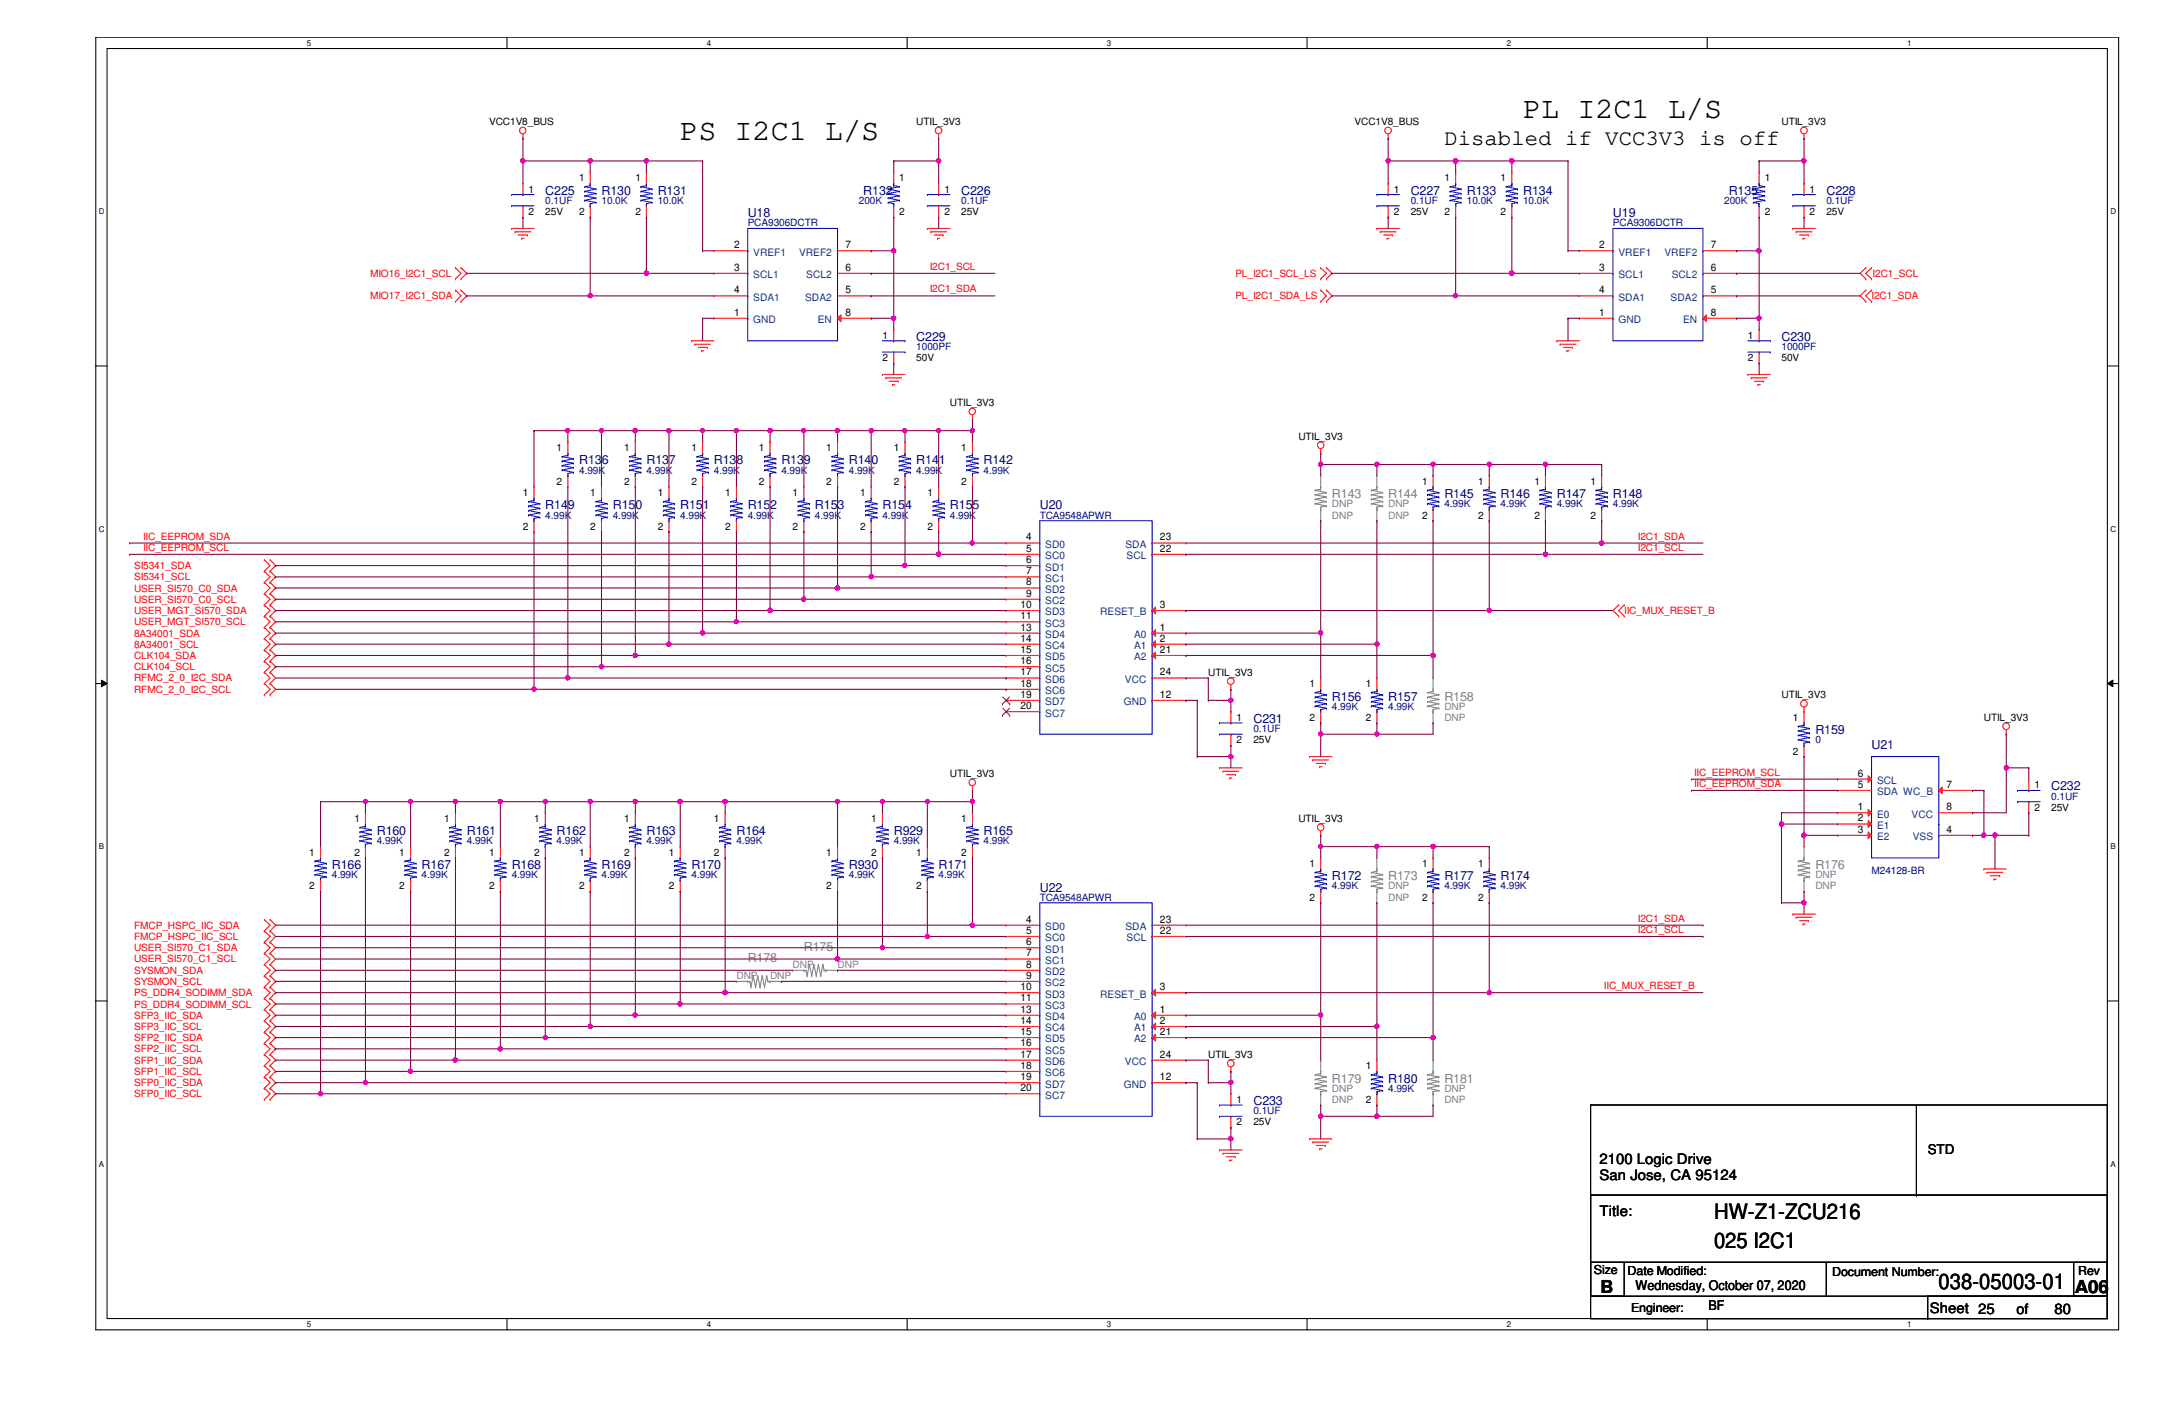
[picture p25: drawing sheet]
<svg xmlns="http://www.w3.org/2000/svg" width="432mm" height="279mm" viewBox="0 0 432 279" stroke-linecap="round" stroke-linejoin="round" font-family="sans-serif">
<defs><g id="words">
<g font-size="6">
<text x="302.9" y="23.4">PL I2C1 L/S</text>
<text x="135.3" y="27.9">PS I2C1 L/S</text>
</g>
<text font-size="4.4" x="287.3" y="28.9">Disabled if VCC3V3 is off</text>
<g font-size="4.2">
<text x="340.9" y="242.4">HW-Z1-ZCU216</text>
<text x="340.9" y="248.2">025 I2C1</text>
<text x="385.6" y="256.4">038-05003-01</text>
</g>
<g font-size="3.6">
<text x="318.3" y="257">B</text>
<text x="412.7" y="257">A06</text>
</g>
<g font-size="2.9">
<text x="318.1" y="231.5">2100 Logic Drive</text>
<text x="318.1" y="234.7">San Jose, CA 95124</text>
<text x="318.1" y="241.8">Title:</text>
<text x="383.8" y="261">Sheet 25</text>
<text x="401.1" y="261.2">of</text>
<text x="408.6" y="261.2">80</text>
</g>
<g font-size="2.7">
<text x="383.4" y="229.5">STD</text>
<text x="325.3" y="256.6">Wednesday, October 07, 2020</text>
<text x="339.8" y="260.6">BF</text>
</g>
<g font-size="2.5" fill="#000080">
<text x="108.5" y="38.7">C225</text>
<text x="119.6" y="38.7">R130</text>
<text x="130.8" y="38.7">R131</text>
<text x="171.7" y="38.7">R132</text>
<text x="191.2" y="38.7">C226</text>
<text x="280.6" y="38.7">C227</text>
<text x="291.8" y="38.7">R133</text>
<text x="302.9" y="38.7">R134</text>
<text x="343.8" y="38.7">R135</text>
<text x="363.3" y="38.7">C228</text>
<text x="148.7" y="43.2">U18</text>
<text x="320.8" y="43.2">U19</text>
<text x="182.2" y="67.8">C229</text>
<text x="354.3" y="67.8">C230</text>
<text x="115.2" y="92.4">R136</text>
<text x="128.6" y="92.4">R137</text>
<text x="142" y="92.4">R138</text>
<text x="155.4" y="92.4">R139</text>
<text x="168.8" y="92.4">R140</text>
<text x="182.2" y="92.4">R141</text>
<text x="195.6" y="92.4">R142</text>
<text x="108.5" y="101.3">R149</text>
<text x="121.9" y="101.3">R150</text>
<text x="135.3" y="101.3">R151</text>
<text x="148.7" y="101.3">R152</text>
<text x="162.1" y="101.3">R153</text>
<text x="175.5" y="101.3">R154</text>
<text x="188.9" y="101.3">R155</text>
<text x="206.8" y="101.3">U20</text>
<text x="287.3" y="99.1">R145</text>
<text x="298.4" y="99.1">R146</text>
<text x="309.6" y="99.1">R147</text>
<text x="320.8" y="99.1">R148</text>
<text x="249.3" y="143.8">C231</text>
<text x="264.9" y="139.3">R156</text>
<text x="276.1" y="139.3">R157</text>
<text x="361.1" y="146">R159</text>
<text x="372.2" y="148.9">U21</text>
<text x="408" y="157.2">C232</text>
<text x="74.9" y="166.1">R160</text>
<text x="92.8" y="166.1">R161</text>
<text x="110.7" y="166.1">R162</text>
<text x="128.6" y="166.1">R163</text>
<text x="146.5" y="166.1">R164</text>
<text x="177.8" y="166.1">R929</text>
<text x="195.6" y="166.1">R165</text>
<text x="66" y="172.8">R166</text>
<text x="83.9" y="172.8">R167</text>
<text x="101.8" y="172.8">R168</text>
<text x="119.6" y="172.8">R169</text>
<text x="137.5" y="172.8">R170</text>
<text x="168.8" y="172.8">R930</text>
<text x="186.7" y="172.8">R171</text>
<text x="206.8" y="177.3">U22</text>
<text x="264.9" y="175">R172</text>
<text x="287.3" y="175">R177</text>
<text x="298.4" y="175">R174</text>
<text x="276.1" y="215.3">R180</text>
<text x="249.3" y="219.8">C233</text>
</g>
<g font-size="2.5" fill="#808080">
<text x="264.9" y="99.1">R143</text>
<text x="276.1" y="99.1">R144</text>
<text x="287.3" y="139.3">R158</text>
<text x="361.1" y="172.8">R176</text>
<text x="276.1" y="175">R173</text>
<text x="148.7" y="191.4">R178</text>
<text x="159.9" y="189.1">R175</text>
<text x="264.9" y="215.3">R179</text>
<text x="287.3" y="215.3">R181</text>
</g>
<g font-size="2.5">
<text x="317" y="253.3">Size</text>
<text x="323.7" y="253.5">Date Modified:</text>
<text x="364.4" y="253.7">Document Number:</text>
<text x="413.3" y="253.5">Rev</text>
<text x="324.4" y="260.9">Engineer:</text>
</g>
<g font-size="2">
<text x="97.3" y="24.9">VCC1V8_BUS</text>
<text x="182.2" y="24.9">UTIL_3V3</text>
<text x="269.4" y="24.9">VCC1V8_BUS</text>
<text x="354.3" y="24.9">UTIL_3V3</text>
<text x="105.1" y="38.3">1</text>
<text x="115.2" y="36.1">1</text>
<text x="126.4" y="36.1">1</text>
<text x="178.9" y="36.1">1</text>
<text x="187.8" y="38.3">1</text>
<text x="277.2" y="38.3">1</text>
<text x="287.3" y="36.1">1</text>
<text x="298.4" y="36.1">1</text>
<text x="351" y="36.1">1</text>
<text x="359.9" y="38.3">1</text>
<text x="105.1" y="42.8">2</text>
<text x="108.5" y="42.8">25V</text>
<text x="115.2" y="42.8">2</text>
<text x="126.4" y="42.8">2</text>
<text x="178.9" y="42.8">2</text>
<text x="187.8" y="42.8">2</text>
<text x="191.2" y="42.8">25V</text>
<text x="277.2" y="42.8">2</text>
<text x="280.6" y="42.8">25V</text>
<text x="287.3" y="42.8">2</text>
<text x="298.4" y="42.8">2</text>
<text x="351" y="42.8">2</text>
<text x="359.9" y="42.8">2</text>
<text x="363.3" y="42.8">25V</text>
<text x="146" y="49.4">2</text>
<text x="146" y="53.8">3</text>
<text x="168.1" y="53.8">6</text>
<text x="168.1" y="49.4">7</text>
<text x="318.1" y="49.4">2</text>
<text x="318.1" y="53.8">3</text>
<text x="340.3" y="53.8">6</text>
<text x="340.3" y="49.4">7</text>
<text x="146" y="58.3">4</text>
<text x="168.1" y="58.3">5</text>
<text x="318.1" y="58.3">4</text>
<text x="340.3" y="58.3">5</text>
<text x="146" y="62.8">1</text>
<text x="168.1" y="62.8">8</text>
<text x="318.1" y="62.8">1</text>
<text x="340.3" y="62.8">8</text>
<text x="175.5" y="67.4">1</text>
<text x="175.5" y="71.8">2</text>
<text x="182.2" y="71.8">50V</text>
<text x="347.6" y="67.4">1</text>
<text x="347.6" y="71.8">2</text>
<text x="354.3" y="71.8">50V</text>
<text x="188.9" y="80.8">UTIL_3V3</text>
<text x="110.7" y="89.7">1</text>
<text x="124.1" y="89.7">1</text>
<text x="137.5" y="89.7">1</text>
<text x="150.9" y="89.7">1</text>
<text x="164.3" y="89.7">1</text>
<text x="177.8" y="89.7">1</text>
<text x="191.2" y="89.7">1</text>
<text x="258.2" y="87.5">UTIL_3V3</text>
<text x="104" y="98.6">1</text>
<text x="110.7" y="96.4">2</text>
<text x="117.4" y="98.6">1</text>
<text x="124.1" y="96.4">2</text>
<text x="130.8" y="98.6">1</text>
<text x="137.5" y="96.4">2</text>
<text x="144.2" y="98.6">1</text>
<text x="150.9" y="96.4">2</text>
<text x="157.6" y="98.6">1</text>
<text x="164.3" y="96.4">2</text>
<text x="171.1" y="98.6">1</text>
<text x="177.8" y="96.4">2</text>
<text x="184.4" y="98.6">1</text>
<text x="191.2" y="96.4">2</text>
<text x="282.8" y="96.4">1</text>
<text x="294" y="96.4">1</text>
<text x="305.2" y="96.4">1</text>
<text x="316.4" y="96.4">1</text>
<text x="104" y="105.4">2</text>
<text x="117.4" y="105.4">2</text>
<text x="130.8" y="105.4">2</text>
<text x="144.2" y="105.4">2</text>
<text x="157.6" y="105.4">2</text>
<text x="171.1" y="105.4">2</text>
<text x="184.4" y="105.4">2</text>
<text x="204.1" y="107.5">4</text>
<text x="230.7" y="107.5">23</text>
<text x="282.8" y="103.1">2</text>
<text x="294" y="103.1">2</text>
<text x="305.2" y="103.1">2</text>
<text x="316.4" y="103.1">2</text>
<text x="204.1" y="109.7">5</text>
<text x="204.1" y="112">6</text>
<text x="230.7" y="109.7">22</text>
<text x="204.1" y="114.2">7</text>
<text x="204.1" y="116.4">8</text>
<text x="204.1" y="118.7">9</text>
<text x="202.9" y="120.9">10</text>
<text x="202.9" y="123.1">11</text>
<text x="202.9" y="125.4">13</text>
<text x="230.7" y="125.4">1</text>
<text x="230.7" y="120.9">3</text>
<text x="202.9" y="127.6">14</text>
<text x="202.9" y="129.8">15</text>
<text x="230.7" y="127.6">2</text>
<text x="230.7" y="129.8">21</text>
<text x="202.9" y="132.1">16</text>
<text x="202.9" y="134.3">17</text>
<text x="202.9" y="136.6">18</text>
<text x="230.7" y="134.3">24</text>
<text x="240.3" y="134.4">UTIL_3V3</text>
<text x="260.5" y="136.7">1</text>
<text x="271.7" y="136.7">1</text>
<text x="202.9" y="138.8">19</text>
<text x="202.9" y="141">20</text>
<text x="230.7" y="138.8">12</text>
<text x="245.9" y="143.3">1</text>
<text x="260.5" y="143.3">2</text>
<text x="271.7" y="143.3">2</text>
<text x="354.3" y="138.9">UTIL_3V3</text>
<text x="356.6" y="143.3">1</text>
<text x="394.6" y="143.3">UTIL_3V3</text>
<text x="245.9" y="147.8">2</text>
<text x="249.3" y="147.8">25V</text>
<text x="188.9" y="154.5">UTIL_3V3</text>
<text x="356.6" y="150.1">2</text>
<text x="369.5" y="154.4">6</text>
<text x="369.5" y="161.1">1</text>
<text x="369.5" y="156.7">5</text>
<text x="387.2" y="156.7">7</text>
<text x="387.2" y="161.1">8</text>
<text x="404.6" y="156.8">1</text>
<text x="404.6" y="161.2">2</text>
<text x="408" y="161.2">25V</text>
<text x="70.5" y="163.4">1</text>
<text x="88.3" y="163.4">1</text>
<text x="106.2" y="163.4">1</text>
<text x="124.1" y="163.4">1</text>
<text x="142" y="163.4">1</text>
<text x="173.3" y="163.4">1</text>
<text x="191.2" y="163.4">1</text>
<text x="258.2" y="163.4">UTIL_3V3</text>
<text x="369.5" y="163.4">2</text>
<text x="369.5" y="165.6">3</text>
<text x="387.2" y="165.6">4</text>
<text x="61.5" y="170.2">1</text>
<text x="70.5" y="170.2">2</text>
<text x="79.4" y="170.2">1</text>
<text x="88.3" y="170.2">2</text>
<text x="97.3" y="170.2">1</text>
<text x="106.2" y="170.2">2</text>
<text x="115.2" y="170.2">1</text>
<text x="124.1" y="170.2">2</text>
<text x="133.1" y="170.2">1</text>
<text x="142" y="170.2">2</text>
<text x="164.3" y="170.2">1</text>
<text x="173.3" y="170.2">2</text>
<text x="182.2" y="170.2">1</text>
<text x="191.2" y="170.2">2</text>
<text x="260.5" y="172.4">1</text>
<text x="282.8" y="172.4">1</text>
<text x="294" y="172.4">1</text>
<text x="61.5" y="176.9">2</text>
<text x="79.4" y="176.9">2</text>
<text x="97.3" y="176.9">2</text>
<text x="115.2" y="176.9">2</text>
<text x="133.1" y="176.9">2</text>
<text x="164.3" y="176.9">2</text>
<text x="182.2" y="176.9">2</text>
<text x="260.5" y="179.1">2</text>
<text x="282.8" y="179.1">2</text>
<text x="294" y="179.1">2</text>
<text x="204.1" y="183.5">4</text>
<text x="204.1" y="185.7">5</text>
<text x="230.7" y="185.7">22</text>
<text x="230.7" y="183.5">23</text>
<text x="204.1" y="188">6</text>
<text x="204.1" y="190.2">7</text>
<text x="202.9" y="196.9">10</text>
<text x="204.1" y="192.4">8</text>
<text x="204.1" y="194.6">9</text>
<text x="230.7" y="196.9">3</text>
<text x="202.9" y="199.1">11</text>
<text x="202.9" y="201.4">13</text>
<text x="202.9" y="203.6">14</text>
<text x="230.7" y="201.4">1</text>
<text x="230.7" y="203.6">2</text>
<text x="202.9" y="205.8">15</text>
<text x="202.9" y="208.1">16</text>
<text x="230.7" y="205.8">21</text>
<text x="202.9" y="210.3">17</text>
<text x="202.9" y="212.6">18</text>
<text x="202.9" y="214.8">19</text>
<text x="230.7" y="214.8">12</text>
<text x="230.7" y="210.3">24</text>
<text x="240.3" y="210.4">UTIL_3V3</text>
<text x="271.7" y="212.6">1</text>
<text x="202.9" y="217">20</text>
<text x="245.9" y="219.3">1</text>
<text x="271.7" y="219.3">2</text>
<text x="245.9" y="223.8">2</text>
<text x="249.3" y="223.8">25V</text>
</g>
<g font-size="2" fill="#000080">
<text x="108.5" y="40.5">0.1UF</text>
<text x="119.6" y="40.5">10.0K</text>
<text x="130.8" y="40.5">10.0K</text>
<text x="170.8" y="40.5">200K</text>
<text x="191.2" y="40.5">0.1UF</text>
<text x="280.6" y="40.5">0.1UF</text>
<text x="291.8" y="40.5">10.0K</text>
<text x="302.9" y="40.5">10.0K</text>
<text x="342.9" y="40.5">200K</text>
<text x="363.3" y="40.5">0.1UF</text>
<text x="148.7" y="45">PCA9306DCTR</text>
<text x="320.8" y="45">PCA9306DCTR</text>
<text x="182.2" y="69.6">1000PF</text>
<text x="354.3" y="69.6">1000PF</text>
<text x="115.2" y="94.2">4.99K</text>
<text x="128.6" y="94.2">4.99K</text>
<text x="142" y="94.2">4.99K</text>
<text x="155.4" y="94.2">4.99K</text>
<text x="168.8" y="94.2">4.99K</text>
<text x="182.2" y="94.2">4.99K</text>
<text x="195.6" y="94.2">4.99K</text>
<text x="287.3" y="100.9">4.99K</text>
<text x="298.4" y="100.9">4.99K</text>
<text x="309.6" y="100.9">4.99K</text>
<text x="320.8" y="100.9">4.99K</text>
<text x="108.5" y="103.1">4.99K</text>
<text x="121.9" y="103.1">4.99K</text>
<text x="135.3" y="103.1">4.99K</text>
<text x="148.7" y="103.1">4.99K</text>
<text x="162.1" y="103.1">4.99K</text>
<text x="175.5" y="103.1">4.99K</text>
<text x="188.9" y="103.1">4.99K</text>
<text x="206.8" y="103.1">TCA9548APWR</text>
<text x="264.9" y="141.1">4.99K</text>
<text x="276.1" y="141.1">4.99K</text>
<text x="249.3" y="145.6">0.1UF</text>
<text x="361.1" y="147.8">0</text>
<text x="408" y="159">0.1UF</text>
<text x="74.9" y="167.9">4.99K</text>
<text x="92.8" y="167.9">4.99K</text>
<text x="110.7" y="167.9">4.99K</text>
<text x="128.6" y="167.9">4.99K</text>
<text x="146.5" y="167.9">4.99K</text>
<text x="177.8" y="167.9">4.99K</text>
<text x="195.6" y="167.9">4.99K</text>
<text x="372.2" y="173.7">M24128-BR</text>
<text x="66" y="174.6">4.99K</text>
<text x="83.9" y="174.6">4.99K</text>
<text x="101.8" y="174.6">4.99K</text>
<text x="119.6" y="174.6">4.99K</text>
<text x="137.5" y="174.6">4.99K</text>
<text x="168.8" y="174.6">4.99K</text>
<text x="186.7" y="174.6">4.99K</text>
<text x="206.8" y="179.1">TCA9548APWR</text>
<text x="264.9" y="176.9">4.99K</text>
<text x="287.3" y="176.9">4.99K</text>
<text x="298.4" y="176.9">4.99K</text>
<text x="249.3" y="221.6">0.1UF</text>
<text x="276.1" y="217.1">4.99K</text>
</g>
<g font-size="2" fill="#004080">
<text x="149.8" y="50.8">VREF1</text>
<text x="158.9" y="50.8">VREF2</text>
<text x="321.9" y="50.8">VREF1</text>
<text x="331" y="50.8">VREF2</text>
<text x="149.8" y="55.3">SCL1</text>
<text x="149.8" y="59.8">SDA1</text>
<text x="160.1" y="59.8">SDA2</text>
<text x="160.4" y="55.3">SCL2</text>
<text x="321.9" y="55.3">SCL1</text>
<text x="321.9" y="59.8">SDA1</text>
<text x="332.3" y="59.8">SDA2</text>
<text x="332.5" y="55.3">SCL2</text>
<text x="149.8" y="64.3">GND</text>
<text x="162.6" y="64.3">EN</text>
<text x="321.9" y="64.3">GND</text>
<text x="334.8" y="64.3">EN</text>
<text x="207.9" y="109">SD0</text>
<text x="207.9" y="111.2">SC0</text>
<text x="207.9" y="113.5">SD1</text>
<text x="223.9" y="109">SDA</text>
<text x="224.1" y="111.2">SCL</text>
<text x="207.9" y="115.7">SC1</text>
<text x="207.9" y="117.9">SD2</text>
<text x="207.9" y="120.1">SC2</text>
<text x="207.9" y="122.4">SD3</text>
<text x="207.9" y="124.6">SC3</text>
<text x="218.8" y="122.4">RESET_B</text>
<text x="207.9" y="126.9">SD4</text>
<text x="207.9" y="129.1">SC4</text>
<text x="207.9" y="131.3">SD5</text>
<text x="225.6" y="126.9">A0</text>
<text x="225.6" y="129.1">A1</text>
<text x="225.6" y="131.3">A2</text>
<text x="207.9" y="133.6">SC5</text>
<text x="207.9" y="135.8">SD6</text>
<text x="223.7" y="135.8">VCC</text>
<text x="207.9" y="138">SC6</text>
<text x="207.9" y="140.2">SD7</text>
<text x="207.9" y="142.5">SC7</text>
<text x="223.5" y="140.2">GND</text>
<text x="373.3" y="155.9">SCL</text>
<text x="373.3" y="158.2">SDA WC_B</text>
<text x="373.3" y="162.6">E0</text>
<text x="373.3" y="164.8">E1</text>
<text x="373.3" y="167.1">E2</text>
<text x="380.2" y="162.6">VCC</text>
<text x="380.4" y="167.1">VSS</text>
<text x="207.9" y="185">SD0</text>
<text x="223.9" y="185">SDA</text>
<text x="207.9" y="187.2">SC0</text>
<text x="207.9" y="189.4">SD1</text>
<text x="207.9" y="191.7">SC1</text>
<text x="224.1" y="187.2">SCL</text>
<text x="207.9" y="193.9">SD2</text>
<text x="207.9" y="196.1">SC2</text>
<text x="207.9" y="198.4">SD3</text>
<text x="207.9" y="200.6">SC3</text>
<text x="207.9" y="202.9">SD4</text>
<text x="218.8" y="198.4">RESET_B</text>
<text x="225.6" y="202.9">A0</text>
<text x="207.9" y="205.1">SC4</text>
<text x="207.9" y="207.3">SD5</text>
<text x="207.9" y="209.5">SC5</text>
<text x="225.6" y="205.1">A1</text>
<text x="225.6" y="207.3">A2</text>
<text x="207.9" y="211.8">SD6</text>
<text x="207.9" y="214">SC6</text>
<text x="223.7" y="211.8">VCC</text>
<text x="207.9" y="216.3">SD7</text>
<text x="207.9" y="218.5">SC7</text>
<text x="223.5" y="216.3">GND</text>
</g>
<g font-size="2" fill="#f00">
<text x="184.9" y="53.7">I2C1_SCL</text>
<text x="73.6" y="55.1">MIO16_I2C1_SCL</text>
<text x="73.6" y="59.5">MIO17_I2C1_SDA</text>
<text x="184.9" y="58.2">I2C1_SDA</text>
<text x="245.7" y="59.5">PL_I2C1_SDA_LS</text>
<text x="245.7" y="55.1">PL_I2C1_SCL_LS</text>
<text x="372.2" y="59.5">I2C1_SDA</text>
<text x="372.4" y="55.1">I2C1_SCL</text>
<text x="28.4" y="107.3">IIC_EEPROM_SDA</text>
<text x="325.8" y="107.3">I2C1_SDA</text>
<text x="26.7" y="113.2">SI5341_SDA</text>
<text x="28.4" y="109.6">IIC_EEPROM_SCL</text>
<text x="325.8" y="109.6">I2C1_SCL</text>
<text x="26.7" y="115.4">SI5341_SCL</text>
<text x="26.7" y="117.6">USER_SI570_C0_SDA</text>
<text x="26.7" y="119.9">USER_SI570_C0_SCL</text>
<text x="26.7" y="122.1">USER_MGT_SI570_SDA</text>
<text x="26.7" y="124.3">USER_MGT_SI570_SCL</text>
<text x="323" y="122.1">IIC_MUX_RESET_B</text>
<text x="26.7" y="131.1">CLK104_SDA</text>
<text x="26.7" y="126.6">8A34001_SDA</text>
<text x="26.7" y="128.8">8A34001_SCL</text>
<text x="26.7" y="135.5">RFMC_2_0_I2C_SDA</text>
<text x="26.7" y="137.8">RFMC_2_0_I2C_SCL</text>
<text x="26.7" y="133.3">CLK104_SCL</text>
<text x="336.9" y="154.3">IIC_EEPROM_SCL</text>
<text x="336.9" y="156.5">IIC_EEPROM_SDA</text>
<text x="26.7" y="184.7">FMCP_HSPC_IIC_SDA</text>
<text x="325.8" y="185.5">I2C1_SCL</text>
<text x="325.8" y="183.3">I2C1_SDA</text>
<text x="26.7" y="186.9">FMCP_HSPC_IIC_SCL</text>
<text x="26.7" y="189.2">USER_SI570_C1_SDA</text>
<text x="26.7" y="191.4">USER_SI570_C1_SCL</text>
<text x="26.7" y="193.6">SYSMON_SDA</text>
<text x="26.7" y="195.9">SYSMON_SCL</text>
<text x="319" y="196.7">IIC_MUX_RESET_B</text>
<text x="26.7" y="198.1">PS_DDR4_SODIMM_SDA</text>
<text x="26.7" y="200.4">PS_DDR4_SODIMM_SCL</text>
<text x="26.7" y="202.6">SFP3_IIC_SDA</text>
<text x="26.7" y="204.8">SFP3_IIC_SCL</text>
<text x="26.7" y="207.1">SFP2_IIC_SDA</text>
<text x="26.7" y="209.3">SFP2_IIC_SCL</text>
<text x="26.7" y="211.5">SFP1_IIC_SDA</text>
<text x="26.7" y="213.7">SFP1_IIC_SCL</text>
<text x="26.7" y="216">SFP0_IIC_SDA</text>
<text x="26.7" y="218.2">SFP0_IIC_SCL</text>
</g>
<g font-size="2" fill="#808080">
<text x="264.9" y="100.9">DNP</text>
<text x="276.1" y="100.9">DNP</text>
<text x="264.9" y="103.1">DNP</text>
<text x="276.1" y="103.1">DNP</text>
<text x="287.3" y="141.1">DNP</text>
<text x="287.3" y="143.3">DNP</text>
<text x="276.1" y="176.9">DNP</text>
<text x="276.1" y="179.1">DNP</text>
<text x="361.1" y="174.6">DNP</text>
<text x="361.1" y="176.9">DNP</text>
<text x="146.5" y="194.8">DNP</text>
<text x="153.2" y="194.8">DNP</text>
<text x="157.6" y="192.5">DNP</text>
<text x="166.6" y="192.5">DNP</text>
<text x="264.9" y="217.1">DNP</text>
<text x="264.9" y="219.3">DNP</text>
<text x="287.3" y="217.1">DNP</text>
<text x="287.3" y="219.3">DNP</text>
</g>
<g font-size="1.6">
<text x="61" y="9.1">5</text>
<text x="140.6" y="9.1">4</text>
<text x="220.2" y="9.1">3</text>
<text x="299.7" y="9.1">2</text>
<text x="379.3" y="9.1">1</text>
<text x="19.6" y="42.6">D</text>
<text x="419.7" y="42.6">D</text>
<text x="19.6" y="105.7">C</text>
<text x="419.7" y="105.7">C</text>
<text x="19.6" y="168.9">B</text>
<text x="419.7" y="168.9">B</text>
<text x="19.6" y="232">A</text>
<text x="419.7" y="232">A</text>
<text x="61" y="263.9">5</text>
<text x="140.6" y="263.9">4</text>
<text x="220.2" y="263.9">3</text>
<text x="299.7" y="263.9">2</text>
<text x="379.3" y="263.9">1</text>
</g>
</g></defs>
<path d="M19.1 7.4h402.3v257.1h-402.3zM21.3 9.7h397.8v252.5h-397.8z" fill="none" stroke="#000" stroke-width=".21"/>
<g fill="#fff">
<path d="M61 7.7h.9v1.7h-.9z"/>
<path d="M61 262.5h.9v1.7h-.9z"/>
</g>
<path d="M100.8 7.4v2.3M100.8 262.2v2.3" fill="none" stroke="#000" stroke-width=".21"/>
<g fill="#fff">
<path d="M140.6 7.7h.9v1.7h-.9z"/>
<path d="M140.6 262.5h.9v1.7h-.9z"/>
</g>
<path d="M180.4 7.4v2.3M180.4 262.2v2.3" fill="none" stroke="#000" stroke-width=".21"/>
<g fill="#fff">
<path d="M220.2 7.7h.9v1.7h-.9z"/>
<path d="M220.2 262.5h.9v1.7h-.9z"/>
</g>
<path d="M260 7.4v2.3M260 262.2v2.3" fill="none" stroke="#000" stroke-width=".21"/>
<g fill="#fff">
<path d="M299.7 7.7h.9v1.7h-.9z"/>
<path d="M299.7 262.5h.9v1.7h-.9z"/>
</g>
<path d="M339.6 7.4v2.3M339.6 262.2v2.3" fill="none" stroke="#000" stroke-width=".21"/>
<g fill="#fff">
<path d="M379.3 7.7h.9v1.7h-.9z"/>
<path d="M379.3 262.5h.9v1.7h-.9z"/>
<path d="M19.6 41.2h1.2v1.8h-1.2z"/>
<path d="M419.7 41.2h1.2v1.8h-1.2z"/>
<path d="M19.6 104.3h1.2v1.8h-1.2z"/>
<path d="M419.7 104.3h1.2v1.8h-1.2z"/>
</g>
<path d="M19.1 72.8h2.2M419.1 72.8h2.3" fill="none" stroke="#000" stroke-width=".21"/>
<g fill="#fff">
<path d="M19.6 167.5h1.1v1.7h-1.1z"/>
<path d="M419.7 167.5h1.1v1.7h-1.1z"/>
</g>
<path d="M19.1 135.9h2.2M419.1 135.9h2.3" fill="none" stroke="#000" stroke-width=".21"/>
<path d="M20.2 135.3l1.1 .6-1.1 .7zM419.1 135.9l1.1-.6v1.3z" fill="#000"/>
<path d="M20.2 135.3l1.1 .6-1.1 .7zM419.1 135.9l1.1-.6v1.3z" fill="none" stroke="#000" stroke-width=".2"/>
<g fill="#fff">
<path d="M19.6 230.6h1.1v1.8h-1.1z"/>
<path d="M419.7 230.6h1.1v1.8h-1.1z"/>
</g>
<g fill="none" stroke="#000" stroke-width=".21">
<path d="M19.1 199.1h2.2M419.1 199.1h2.3M316.4 219.8h102.7v42.4h-102.7zM381.2 219.8v17.9M316.4 237.7h102.7v13.3h-102.7zM381.2 237.7h.1M316.4 251h46.9v6.8h-46.9zM316.4 251h6.6v6.8h-6.6zM363.3 251h55.8v6.8h-55.8zM383.4 257.8h35.7v4.4h-35.7zM412.5 251h6.6v6.8h-6.6zM316.4 262.2h67"/>
<path d="M383.4 262.2h.1"/>
</g>
<g fill="none" stroke="#f00" stroke-width=".21">
<path d="M104 27.5h.1M104 26.6v.9M186.7 27.5h.1M186.7 26.6v.9M276.1 27.5h.1M276.1 26.6v.9M358.8 27.5h.1M358.8 26.6v.9M90.6 55.5h.1M90.6 53.3h.1M90.6 59.9h.1M90.6 57.7h.1"/>
<path d="M90.6 53.3l1.1 1.1-1.1 1.1M90.6 57.7l1.1 1.1-1.1 1.1M91.7 53.3h.1M91.7 55.5h.1M91.7 57.7h.1M91.7 59.9h.1M91.7 53.3l1.1 1.1-1.1 1.1M91.7 57.7l1.1 1.1-1.1 1.1M101.8 45.4h.1M101.8 45.4h4.4M102.4 46.1h.1M102.4 46.1h3.2"/>
<path d="M103.1 46.7h1.8M103.8 47.4h.1M103.8 47.4h.4M104.9 46.7h.1M184.4 45.4h.1M184.4 45.4h4.5M185.1 46.1h.1M185.1 46.1h3.2M185.8 46.7h1.8M186.5 47.4h.1M186.5 47.4h.4M187.6 46.7h.1"/>
<path d="M262.7 59.9h.1M262.7 57.7h.1M262.7 55.5h.1M262.7 53.3h.1M262.7 57.7l1.1 1.1-1.1 1.1M262.7 53.3l1.1 1.1-1.1 1.1M263.8 57.7h.1M263.8 59.9h.1M263.8 53.3h.1M263.8 55.5h.1M263.8 57.7l1.1 1.1-1.1 1.1M263.8 53.3l1.1 1.1-1.1 1.1"/>
<path d="M273.9 45.4h.1M273.9 45.4h4.4M274.5 46.1h.1M274.5 46.1h3.2M275.2 46.7h1.8M275.9 47.4h.1M275.9 47.4h.4M277 46.7h.1M356.6 45.4h.1M356.6 45.4h4.5M357.3 46.1h.1M357.3 46.1h3.1"/>
<path d="M357.9 46.7h1.8M358.6 47.4h.1M358.6 47.4h.4M359.7 46.7h.1M371.1 53.3h.1M371.1 55.5h.1M371.1 57.7h.1M371.1 59.9h.1M371.1 53.3l-1.1 1.1 1.1 1.1M371.1 57.7l-1.1 1.1 1.1 1.1M372.2 55.5h.1M372.2 53.3h.1"/>
<path d="M372.2 59.9h.1M372.2 57.7h.1M372.2 53.3l-1.1 1.1 1.1 1.1M372.2 57.7l-1.1 1.1 1.1 1.1M137.5 67.8h.1M137.5 67.8h4.5M138.2 68.5h.1M138.2 68.5h3.1M138.9 69.1h1.8M139.5 69.8h.1M139.5 69.8h.5M140.7 69.1h.1"/>
<path d="M175.5 74.5h.1M175.5 74.5h4.5M176.2 75.1h.1M176.2 75.1h3.1M176.9 75.8h1.7M177.5 76.5h.1M177.5 76.5h.5M178.6 75.8h.1M309.6 67.8h.1M309.6 67.8h4.5M310.3 68.5h.1M310.3 68.5h3.1"/>
<path d="M311 69.1h1.8M311.7 69.8h.1M311.7 69.8h.4M312.8 69.1h.1M347.6 74.5h.1M347.6 74.5h4.5M348.3 75.1h.1M348.3 75.1h3.2M349 75.8h1.8M349.6 76.5h.1M349.6 76.5h.5M350.8 75.8h.1"/>
<path d="M193.4 83.4h.1M193.4 82.5v.9M262.7 90.1h.1M262.7 89.2v.9M52.6 113.6h.1M52.6 111.3h.1M52.6 115.8h.1M52.6 118.1h.1M52.6 111.3l1.1 1.2-1.1 1.1M52.6 113.6l1.1 1.1-1.1 1.1M52.6 115.8l1.1 1.1-1.1 1.2M52.6 118.1l1.1 1.1-1.1 1.1"/>
<path d="M53.7 111.3h.1M53.7 113.6h.1M53.7 115.8h.1M53.7 118.1h.1M53.7 111.3l1.1 1.2-1.1 1.1M53.7 113.6l1.1 1.1-1.1 1.1M53.7 115.8l1.1 1.1-1.1 1.2M53.7 118.1l1.1 1.1-1.1 1.1M52.6 120.3h.1M52.6 122.5h.1M52.6 124.8h.1M52.6 135.9h.1"/>
<path d="M52.6 133.7h.1M52.6 138.2h.1M52.6 131.5h.1M52.6 129.2h.1M52.6 127h.1M52.6 120.3l1.1 1.1-1.1 1.1M52.6 122.5l1.1 1.2-1.1 1.1M52.6 133.7l1.1 1.1-1.1 1.1M52.6 135.9l1.1 1.2-1.1 1.1M52.6 129.2l1.1 1.1-1.1 1.2M52.6 131.5l1.1 1.1-1.1 1.1M52.6 124.8l1.1 1.1-1.1 1.1"/>
<path d="M52.6 127l1.1 1.1-1.1 1.1M53.7 120.3h.1M53.7 122.5h.1M53.7 124.8h.1M53.7 133.7h.1M53.7 135.9h.1M53.7 138.2h.1M53.7 129.2h.1M53.7 131.5h.1M53.7 127h.1M53.7 120.3l1.1 1.1-1.1 1.1M53.7 122.5l1.1 1.2-1.1 1.1"/>
<path d="M53.7 133.7l1.1 1.1-1.1 1.1M53.7 135.9l1.1 1.2-1.1 1.1M53.7 129.2l1.1 1.1-1.1 1.2M53.7 131.5l1.1 1.1-1.1 1.1M53.7 124.8l1.1 1.1-1.1 1.1M53.7 127l1.1 1.1-1.1 1.1M244.8 137.1h.1M244.8 136.1v1M321.9 120.3h.1M321.9 122.5h.1M321.9 120.3l-1.1 1.1 1.1 1.1M323 122.5h.1"/>
<path d="M323 120.3h.1M323 120.3l-1.1 1.1 1.1 1.1M193.4 157.2h.1M193.4 156.3v.9M242.6 152.7h.1M242.6 152.7h4.5M243.2 153.4h.1M243.2 153.4h3.2M243.9 154.1h1.8M244.6 154.7h.1M244.6 154.7h.4M245.7 154.1h.1"/>
<path d="M260.5 150.5h.1M260.5 150.5h4.4M261.1 151.1h.1M261.1 151.1h3.1M261.8 151.8h1.8M262.5 152.5h.1M262.5 152.5h.4M263.6 151.8h.1M358.8 141.5h.1M358.8 140.6v.9M399 146h.1M399 145.1v.9"/>
<path d="M262.7 166.1h.1M262.7 165.2v.9M394.6 172.8h.1M394.6 172.8h4.4M395.2 173.5h.1M395.2 173.5h3.2M395.9 174.2h1.8M396.6 174.8h.1M396.6 174.8h.4M397.7 174.2h.1M52.6 185.1h.1M52.6 182.9h.1"/>
<path d="M52.6 187.4h.1M52.6 194.1h.1M52.6 191.8h.1M52.6 196.3h.1M52.6 198.5h.1M52.6 189.6h.1M52.6 182.9l1.1 1.1-1.1 1.1M52.6 185.1l1.1 1.1-1.1 1.2M52.6 191.8l1.1 1.2-1.1 1.1M52.6 194.1l1.1 1.1-1.1 1.1M52.6 196.3l1.1 1.1-1.1 1.1M52.6 198.5l1.1 1.1-1.1 1.1"/>
<path d="M52.6 187.4l1.1 1.1-1.1 1.1M52.6 189.6l1.1 1.1-1.1 1.1M53.7 182.9h.1M53.7 185.1h.1M53.7 187.4h.1M53.7 191.8h.1M53.7 194.1h.1M53.7 196.3h.1M53.7 198.5h.1M53.7 189.6h.1M53.7 182.9l1.1 1.1-1.1 1.1M53.7 185.1l1.1 1.1-1.1 1.2"/>
<path d="M53.7 191.8l1.1 1.2-1.1 1.1M53.7 194.1l1.1 1.1-1.1 1.1M53.7 196.3l1.1 1.1-1.1 1.1M53.7 198.5l1.1 1.1-1.1 1.1M53.7 187.4l1.1 1.1-1.1 1.1M53.7 189.6l1.1 1.1-1.1 1.1M356.6 181.8h.1M356.6 181.8h4.5M357.3 182.4h.1M357.3 182.4h3.1M357.9 183.1h1.8M358.6 183.8h.1"/>
<path d="M358.6 183.8h.4M359.7 183.1h.1M52.6 200.7h.1M52.6 203h.1M52.6 205.2h.1M52.6 207.5h.1M52.6 209.7h.1M52.6 211.9h.1M52.6 214.2h.1M52.6 216.4h.1M52.6 218.7h.1M52.6 200.7l1.1 1.2-1.1 1.1"/>
<path d="M52.6 203l1.1 1.1-1.1 1.1M52.6 205.2l1.1 1.1-1.1 1.2M52.6 207.5l1.1 1.1-1.1 1.1M52.6 209.7l1.1 1.1-1.1 1.1M52.6 211.9l1.1 1.2-1.1 1.1M52.6 214.2l1.1 1.1-1.1 1.1M52.6 216.4l1.1 1.1-1.1 1.2M53.7 200.7h.1M53.7 203h.1M53.7 205.2h.1M53.7 207.5h.1M53.7 209.7h.1"/>
<path d="M53.7 211.9h.1M53.7 214.2h.1M53.7 216.4h.1M53.7 218.7h.1M53.7 200.7l1.1 1.2-1.1 1.1M53.7 203l1.1 1.1-1.1 1.1M53.7 205.2l1.1 1.1-1.1 1.2M53.7 207.5l1.1 1.1-1.1 1.1M53.7 209.7l1.1 1.1-1.1 1.1M53.7 211.9l1.1 1.2-1.1 1.1M53.7 214.2l1.1 1.1-1.1 1.1M53.7 216.4l1.1 1.1-1.1 1.2"/>
<path d="M244.8 213.1h.1M244.8 212.2v.9M242.6 228.7h.1M242.6 228.7h4.5M243.2 229.4h.1M243.2 229.4h3.2M243.9 230h1.8M244.6 230.7h.1M244.6 230.7h.4M245.7 230h.1M260.5 226.5h.1M260.5 226.5h4.4"/>
<path d="M261.1 227.1h.1M261.1 227.1h3.1M261.8 227.8h1.8M262.5 228.5h.1M262.5 228.5h.4M263.6 227.8h.1"/>
<circle cx="104" cy="25.9" r=".64"/>
<circle cx="186.7" cy="26" r=".66"/>
<circle cx="276.1" cy="26" r=".66"/>
<circle cx="358.8" cy="26" r=".66"/>
<circle cx="193.4" cy="81.8" r=".64"/>
<circle cx="262.7" cy="88.5" r=".65"/>
<circle cx="244.8" cy="135.5" r=".66"/>
<circle cx="358.8" cy="139.9" r=".66"/>
<circle cx="193.4" cy="155.6" r=".65"/>
<circle cx="399" cy="144.4" r=".66"/>
<circle cx="262.7" cy="164.5" r=".65"/>
<circle cx="244.8" cy="211.5" r=".66"/>
</g>
<path d="M372.2 150.5h13.4v20.1h-13.4zM372.2 157.2h.1M372.2 154.9h.1M385.6 157.2h.1M372.2 166.1h.1M372.2 163.9h.1M372.2 161.6h.1M385.6 166.1h.1M385.6 163.9h.1" fill="none" stroke="#00f" stroke-width=".21"/>
<path d="M371.6 161l.6 .6-.6 .7z" fill="#f00"/>
<path d="M365.5 161.6h.1M365.5 161.6h6.7M371.6 161l.6 .6-.6 .7z" fill="none" stroke="#f00" stroke-width=".21"/>
<path d="M371.6 163.2l.6 .7-.6 .6z" fill="#f00"/>
<path d="M365.5 163.9h.1M365.5 163.9h6.7M371.6 163.2l.6 .7-.6 .6z" fill="none" stroke="#f00" stroke-width=".21"/>
<path d="M371.6 165.4l.6 .7-.6 .7z" fill="#f00"/>
<path d="M365.5 157.2h.1M365.5 157.2h6.7M365.5 166.1h.1M365.5 166.1h6.7M371.6 165.4l.6 .7-.6 .7zM385.6 166.1h6.7M392.3 166.1h.1" fill="none" stroke="#f00" stroke-width=".21"/>
<path d="M371.6 154.3l.6 .6-.6 .7z" fill="#f00"/>
<path d="M365.5 154.9h.1M365.5 154.9h6.7M371.6 154.3l.6 .6-.6 .7z" fill="none" stroke="#f00" stroke-width=".21"/>
<path d="M385.6 157.2l.7-.7v1.4z" fill="#f00"/>
<path d="M385.6 157.2l.7-.7v1.4zM385.6 157.2h6.7M392.3 157.2h.1M385.6 161.6h6.7M392.3 161.6h.1" fill="none" stroke="#f00" stroke-width=".21"/>
<g fill="none" stroke="#00f" stroke-width=".21">
<path d="M206.8 179.5h22.4v42.5h-22.4zM206.8 186.2h.1M206.8 184h.1M206.8 190.7h.1M206.8 188.5h.1M206.8 195.2h.1M206.8 193h.1M206.8 199.6h.1M206.8 197.4h.1M229.2 186.2h.1M229.2 184h.1M229.2 197.4h.1"/>
<path d="M206.8 217.5h.1M206.8 215.3h.1M206.8 213.1h.1M206.8 210.8h.1M206.8 208.6h.1M206.8 206.3h.1M206.8 204.1h.1M206.8 201.9h.1M229.2 215.3h.1M229.2 206.3h.1M229.2 210.8h.1M229.2 201.9h.1"/>
<path d="M229.2 204.1h.1"/>
</g>
<path d="M229.8 201.2v1.4l-.6-.7z" fill="#f00"/>
<path d="M229.2 201.9h6.7M229.8 201.2v1.4l-.6-.7zM235.9 201.9h.1" fill="none" stroke="#f00" stroke-width=".21"/>
<path d="M229.8 203.5v1.3l-.6-.7z" fill="#f00"/>
<path d="M229.2 204.1h6.7M229.8 203.5v1.3l-.6-.7zM235.9 204.1h.1" fill="none" stroke="#f00" stroke-width=".21"/>
<path d="M229.2 197.4l.6-.7v1.4z" fill="#f00"/>
<g fill="none" stroke="#f00" stroke-width=".21">
<path d="M200.1 184h.1M200.1 186.2h.1M200.1 188.5h.1M200.1 190.7h.1M200.1 193h.1M200.1 195.2h.1M200.1 197.4h.1M200.1 199.6h.1M200.1 197.4h6.7M200.1 184h6.7M200.1 186.2h6.7M200.1 188.5h6.7"/>
<path d="M200.1 190.7h6.7M200.1 193h6.7M200.1 195.2h6.7M200.1 199.6h6.7M229.2 197.4l.6-.7v1.4zM229.2 197.4h6.7M235.9 197.4h.1M200.1 201.9h.1M200.1 204.1h.1M200.1 206.3h.1M200.1 208.6h.1M200.1 210.8h.1"/>
<path d="M200.1 213.1h.1M200.1 215.3h.1M200.1 217.5h.1M200.1 215.3h6.7M200.1 201.9h6.7M200.1 204.1h6.7M200.1 206.3h6.7M200.1 208.6h6.7M200.1 210.8h6.7M200.1 213.1h6.7M200.1 217.5h6.7M229.2 215.3h6.7"/>
<path d="M235.9 215.3h.1"/>
</g>
<path d="M229.8 205.7v1.3l-.6-.7z" fill="#f00"/>
<g fill="none" stroke="#f00" stroke-width=".21">
<path d="M104 36.5h.1M104 36.5v2.2M117.4 34.2h.1M117.4 34.2v2.3M128.6 34.2h.1M128.6 34.2v2.3M300.7 34.2h.1M300.7 34.2v2.3M358.8 36.5h.1M358.8 36.5v2.2M104 43.2h.1M104 40.9v2.3"/>
<path d="M117.4 43.2h.1M117.4 40.9v2.3M128.6 43.2h.1M128.6 40.9v2.3M142 49.9h.1M142 54.4h.1M142 58.8h.1M142 49.9h6.7M142 54.4h6.7M142 58.8h6.7M166.6 49.9h6.7M166.6 54.4h6.7"/>
<path d="M166.6 58.8h6.7M173.3 58.8h.1M173.3 54.4h.1M173.3 49.9h.1M300.7 43.2h.1M300.7 40.9v2.3M358.8 43.2h.1M358.8 40.9v2.3M142 63.3h.1M142 63.3h6.7M119.6 96.8h.1M119.6 96.8v2.3"/>
<path d="M133.1 96.8h.1M133.1 96.8v2.3M159.9 96.8h.1M159.9 96.8v2.3M193.4 87.9h.1M193.4 96.8h.1M193.4 87.9v2.2M193.4 94.6v2.2M285 94.6h.1M285 94.6v2.2M296.2 94.6h.1M296.2 94.6v2.2"/>
<path d="M307.4 94.6h.1M307.4 94.6v2.2M119.6 105.7h.1M119.6 103.5v2.2M133.1 105.7h.1M133.1 103.5v2.2M159.9 105.7h.1M159.9 103.5v2.2M285 103.5h.1M285 101.3v2.2M296.2 103.5h.1M296.2 101.3v2.2"/>
<path d="M307.4 103.5h.1M307.4 101.3v2.2M262.7 134.8h.1M262.7 134.8v2.3M262.7 143.8h.1M262.7 141.5v2.3M403.5 154.9h.1M403.5 154.9v2.3M403.5 159.4v2.2M81.7 168.4h.1M81.7 177.3h.1M81.7 168.4v2.2"/>
<path d="M81.7 175v2.3M99.5 168.4h.1M99.5 177.3h.1M99.5 168.4v2.2M99.5 175v2.3M108.5 161.6h.1M108.5 170.6h.1M108.5 161.6v2.3M108.5 168.4v2.2M117.4 168.4h.1M117.4 177.3h.1M117.4 168.4v2.2"/>
<path d="M117.4 175v2.3M144.2 161.6h.1M144.2 170.6h.1M144.2 161.6v2.3M144.2 168.4v2.2M285 170.6h.1M285 179.5h.1M285 170.6v2.2M285 177.3v2.2M403.5 161.6h.1M229.2 186.2h6.7M229.2 184h6.7"/>
<path d="M235.9 186.2h.1M235.9 184h.1M229.2 206.3h6.7M229.2 210.8h6.7M229.8 205.7v1.3l-.6-.7zM235.9 206.3h.1M235.9 210.8h.1"/>
</g>
<g fill="none" stroke="#00f" stroke-width=".21">
<path d="M101.8 38.7h.1M101.8 38.7h4.4M104 38.7h.1M116.3 39.8h.1M116.3 38.9h.1M116.3 38.1h.1M116.3 37.1h.1M116.3 37.1l2.2 .5M116.3 39.8l2.2 .5M116.3 38.9l2.2 .5M116.3 38.1l2.2 .4M117.4 36.5h.1"/>
<path d="M117.4 36.9h.1M117.4 36.5v.4M117.4 36.9l-1.1 .2M118.5 37.6h.1M118.5 39.4h.1M118.5 38.5h.1M118.5 39.4l-2.2 .4M118.5 38.5l-2.2 .4M118.5 37.6l-2.2 .5M127.5 39.8h.1M127.5 38.9h.1M127.5 38.1h.1"/>
<path d="M127.5 37.1h.1M127.5 37.1l2.2 .5M127.5 39.8l2.2 .5M127.5 38.9l2.2 .5M127.5 38.1l2.2 .4M128.6 36.5h.1M128.6 36.9h.1M128.6 36.5v.4M128.6 36.9l-1.1 .2M129.7 37.6h.1M129.7 39.4h.1M129.7 38.5h.1"/>
<path d="M129.7 39.4l-2.2 .4M129.7 38.5l-2.2 .4M129.7 37.6l-2.2 .5M299.6 39.8h.1M299.6 38.9h.1M299.6 38.1h.1M299.6 37.1h.1M299.6 37.1l2.2 .5M299.6 39.8l2.2 .5M299.6 38.9l2.2 .5M299.6 38.1l2.2 .4M300.7 36.5h.1"/>
<path d="M300.7 36.9h.1M300.7 36.5v.4M300.7 36.9l-1.1 .2M301.8 37.6h.1M301.8 39.4h.1M301.8 38.5h.1M301.8 39.4l-2.2 .4M301.8 38.5l-2.2 .4M301.8 37.6l-2.2 .5M356.6 38.7h.1M356.6 38.7h4.5M358.8 38.7h.1"/>
<path d="M101.8 40.9h.1M101.8 40.9h4.4M104 40.9h.1M117.4 40.9h.1M117.4 40.5h.1M117.4 40.5v.4M118.5 40.3h.1M118.5 40.3l-1.1 .2M128.6 40.9h.1M128.6 40.5h.1M128.6 40.5v.4M129.7 40.3h.1"/>
<path d="M129.7 40.3l-1.1 .2M148.7 45.4h17.9v22.4h-17.9zM148.7 58.8h.1M148.7 54.4h.1M148.7 49.9h.1M166.6 54.4h.1M166.6 58.8h.1M166.6 49.9h.1M300.7 40.9h.1M300.7 40.5h.1M300.7 40.5v.4M301.8 40.3h.1"/>
<path d="M301.8 40.3l-1.1 .2M356.6 40.9h.1M356.6 40.9h4.5M358.8 40.9h.1M148.7 63.3h.1M166.6 63.3h.1M118.5 99.7h.1M118.5 99.7l2.3 .5M119.6 99.1h.1M119.6 99.5h.1M119.6 99.1v.4M119.6 99.5l-1.1 .2"/>
<path d="M132 99.7h.1M132 99.7l2.2 .5M133.1 99.1h.1M133.1 99.5h.1M133.1 99.1v.4M133.1 99.5l-1.1 .2M158.8 99.7h.1M158.8 99.7l2.2 .5M159.9 99.1h.1M159.9 99.5h.1M159.9 99.1v.4M159.9 99.5l-1.1 .2"/>
<path d="M192.3 93.5h.1M192.3 92.6h.1M192.3 91.7h.1M192.3 90.8h.1M192.3 90.8l2.2 .4M192.3 93.5l2.2 .4M192.3 92.6l2.2 .4M192.3 91.7l2.2 .4M193.4 90.1h.1M193.4 94.6h.1M193.4 94.1h.1M193.4 90.6h.1"/>
<path d="M193.4 90.1v.5M193.4 94.1v.5M193.4 90.6l-1.1 .2M194.5 91.2h.1M194.5 93.9h.1M194.5 93h.1M194.5 92.1h.1M194.5 93.9l-1.1 .2M194.5 93l-2.2 .5M194.5 92.1l-2.2 .5M194.5 91.2l-2.2 .5M283.9 99.3h.1"/>
<path d="M283.9 98.4h.1M283.9 97.5h.1M283.9 97.5l2.3 .5M283.9 99.3l2.3 .4M283.9 98.4l2.3 .4M285 96.8h.1M285 97.3h.1M285 96.8v.5M285 97.3l-1.1 .2M286.2 98h.1M286.2 99.7h.1M286.2 98.8h.1"/>
<path d="M286.2 99.7l-2.3 .5M286.2 98.8l-2.3 .5M286.2 98l-2.3 .4M295.1 99.3h.1M295.1 98.4h.1M295.1 97.5h.1M295.1 97.5l2.2 .5M295.1 99.3l2.2 .4M295.1 98.4l2.2 .4M296.2 96.8h.1M296.2 97.3h.1M296.2 96.8v.5"/>
<path d="M296.2 97.3l-1.1 .2M297.3 98h.1M297.3 99.7h.1M297.3 98.8h.1M297.3 99.7l-2.2 .5M297.3 98.8l-2.2 .5M297.3 98l-2.2 .4M306.3 99.3h.1M306.3 98.4h.1M306.3 97.5h.1M306.3 97.5l2.2 .5M306.3 99.3l2.2 .4"/>
<path d="M306.3 98.4l2.2 .4M307.4 96.8h.1M307.4 97.3h.1M307.4 96.8v.5M307.4 97.3l-1.1 .2M308.5 98h.1M308.5 99.7h.1M308.5 98.8h.1M308.5 99.7l-2.2 .5M308.5 98.8l-2.2 .5M308.5 98l-2.2 .4M118.5 102.4h.1"/>
<path d="M118.5 101.5h.1M118.5 100.6h.1M118.5 102.4l2.3 .5M118.5 101.5l2.3 .5M118.5 100.6l2.3 .5M119.6 103.5h.1M119.6 103.1h.1M119.6 103.1v.4M120.8 100.2h.1M120.8 102.9h.1M120.8 102h.1M120.8 101.1h.1"/>
<path d="M120.8 102.9l-1.2 .2M120.8 102l-2.3 .4M120.8 101.1l-2.3 .4M120.8 100.2l-2.3 .4M132 102.4h.1M132 101.5h.1M132 100.6h.1M132 102.4l2.2 .5M132 101.5l2.2 .5M132 100.6l2.2 .5M133.1 103.5h.1M133.1 103.1h.1"/>
<path d="M133.1 103.1v.4M134.2 100.2h.1M134.2 102.9h.1M134.2 102h.1M134.2 101.1h.1M134.2 102.9l-1.1 .2M134.2 102l-2.2 .4M134.2 101.1l-2.2 .4M134.2 100.2l-2.2 .4M158.8 102.4h.1M158.8 101.5h.1M158.8 100.6h.1"/>
<path d="M158.8 102.4l2.2 .5M158.8 101.5l2.2 .5M158.8 100.6l2.2 .5M159.9 103.5h.1M159.9 103.1h.1M159.9 103.1v.4M161 100.2h.1M161 102.9h.1M161 102h.1M161 101.1h.1M161 102.9l-1.1 .2M161 102l-2.2 .4"/>
<path d="M161 101.1l-2.2 .4M161 100.2l-2.2 .4M283.9 100.2h.1M283.9 100.2l2.3 .4M285 101.3h.1M285 100.8h.1M285 100.8v.5M286.2 100.6h.1M286.2 100.6l-1.2 .2M295.1 100.2h.1M295.1 100.2l2.2 .4M296.2 101.3h.1"/>
<path d="M296.2 100.8h.1M296.2 100.8v.5M297.3 100.6h.1M297.3 100.6l-1.1 .2M306.3 100.2h.1M306.3 100.2l2.2 .4M307.4 101.3h.1M307.4 100.8h.1M307.4 100.8v.5M308.5 100.6h.1M308.5 100.6l-1.1 .2M261.6 139.5h.1"/>
<path d="M261.6 138.6h.1M261.6 137.7h.1M261.6 137.7l2.2 .5M261.6 139.5l2.2 .5M261.6 138.6l2.2 .5M262.7 137.1h.1M262.7 137.5h.1M262.7 137.1v.4M262.7 137.5l-1.1 .2M263.8 138.2h.1M263.8 140h.1M263.8 139.1h.1"/>
<path d="M263.8 140l-2.2 .4M263.8 139.1l-2.2 .4M263.8 138.2l-2.2 .4M261.6 140.4h.1M261.6 140.4l2.2 .4M262.7 141.5h.1M262.7 141.1h.1M262.7 141.1v.4M263.8 140.8h.1M263.8 140.8l-1.1 .3M401.3 159.4h.1M401.3 157.2h.1"/>
<path d="M401.3 159.4h4.5M401.3 157.2h4.5M403.5 159.4h.1M403.5 157.2h.1M80.5 173.9h.1M80.5 173.1h.1M80.5 172.2h.1M80.5 171.2h.1M80.5 171.2l2.3 .5M80.5 173.9l2.3 .5M80.5 173.1l2.3 .4M80.5 172.2l2.3 .4"/>
<path d="M81.7 170.6h.1M81.7 175h.1M81.7 174.6h.1M81.7 171h.1M81.7 170.6v.4M81.7 174.6v.4M81.7 171l-1.2 .2M82.8 171.7h.1M82.8 174.4h.1M82.8 173.5h.1M82.8 172.6h.1M82.8 174.4l-1.1 .2"/>
<path d="M82.8 173.5l-2.3 .4M82.8 172.6l-2.3 .5M82.8 171.7l-2.3 .5M98.4 173.9h.1M98.4 173.1h.1M98.4 172.2h.1M98.4 171.2h.1M98.4 171.2l2.2 .5M98.4 173.9l2.2 .5M98.4 173.1l2.2 .4M98.4 172.2l2.2 .4M99.5 170.6h.1"/>
<path d="M99.5 175h.1M99.5 174.6h.1M99.5 171h.1M99.5 170.6v.4M99.5 174.6v.4M99.5 171l-1.1 .2M100.6 171.7h.1M100.6 174.4h.1M100.6 173.5h.1M100.6 172.6h.1M100.6 174.4l-1.1 .2M100.6 173.5l-2.2 .4"/>
<path d="M100.6 172.6l-2.2 .5M100.6 171.7l-2.2 .5M107.4 167.2h.1M107.4 166.3h.1M107.4 165.4h.1M107.4 164.5h.1M107.4 164.5l2.2 .5M107.4 167.2l2.2 .5M107.4 166.3l2.2 .5M107.4 165.4l2.2 .5M108.5 163.9h.1M108.5 168.4h.1"/>
<path d="M108.5 167.9h.1M108.5 164.3h.1M108.5 163.9v.4M108.5 167.9v.5M108.5 164.3l-1.1 .2M109.6 165h.1M109.6 167.7h.1M109.6 166.8h.1M109.6 165.9h.1M109.6 167.7l-1.1 .2M109.6 166.8l-2.2 .4M109.6 165.9l-2.2 .4"/>
<path d="M109.6 165l-2.2 .4M116.3 173.9h.1M116.3 173.1h.1M116.3 172.2h.1M116.3 171.2h.1M116.3 171.2l2.2 .5M116.3 173.9l2.2 .5M116.3 173.1l2.2 .4M116.3 172.2l2.2 .4M117.4 170.6h.1M117.4 175h.1M117.4 174.6h.1"/>
<path d="M117.4 171h.1M117.4 170.6v.4M117.4 174.6v.4M117.4 171l-1.1 .2M118.5 171.7h.1M118.5 174.4h.1M118.5 173.5h.1M118.5 172.6h.1M118.5 174.4l-1.1 .2M118.5 173.5l-2.2 .4M118.5 172.6l-2.2 .5M118.5 171.7l-2.2 .5"/>
<path d="M143.1 167.2h.1M143.1 166.3h.1M143.1 165.4h.1M143.1 164.5h.1M143.1 164.5l2.2 .5M143.1 167.2l2.2 .5M143.1 166.3l2.2 .5M143.1 165.4l2.2 .5M144.2 163.9h.1M144.2 168.4h.1M144.2 167.9h.1M144.2 164.3h.1"/>
<path d="M144.2 163.9v.4M144.2 167.9v.5M144.2 164.3l-1.1 .2M145.3 165h.1M145.3 167.7h.1M145.3 166.8h.1M145.3 165.9h.1M145.3 167.7l-1.1 .2M145.3 166.8l-2.2 .4M145.3 165.9l-2.2 .4M145.3 165l-2.2 .4M283.9 176.2h.1"/>
<path d="M283.9 175.3h.1M283.9 174.4h.1M283.9 173.5h.1M283.9 173.5l2.3 .4M283.9 176.2l2.3 .4M283.9 175.3l2.3 .4M283.9 174.4l2.3 .4M285 172.8h.1M285 177.3h.1M285 176.8h.1M285 173.3h.1M285 172.8v.5"/>
<path d="M285 176.8v.5M285 173.3l-1.1 .2M286.2 173.9h.1M286.2 176.6h.1M286.2 175.7h.1M286.2 174.8h.1M286.2 176.6l-1.2 .2M286.2 175.7l-2.3 .5M286.2 174.8l-2.3 .5M286.2 173.9l-2.3 .5"/>
</g>
<g fill="none" stroke="#808080" stroke-width=".21">
<path d="M261.6 99.3h.1M261.6 98.4h.1M261.6 97.5h.1M261.6 97.5l2.2 .5M261.6 99.3l2.2 .4M261.6 98.4l2.2 .4M262.7 96.8h.1M262.7 97.3h.1M262.7 94.6h.1M262.7 94.6v2.7M262.7 97.3l-1.1 .2M263.8 98h.1"/>
<path d="M263.8 99.7h.1M263.8 98.8h.1M263.8 99.7l-2.2 .5M263.8 98.8l-2.2 .5M263.8 98l-2.2 .4M261.6 100.2h.1M261.6 100.2l2.2 .4M262.7 101.3h.1M262.7 100.8h.1M262.7 103.5h.1M262.7 100.8v2.7M263.8 100.6h.1"/>
<path d="M263.8 100.6l-1.1 .2M357.7 173.9h.1M357.7 173.1h.1M357.7 172.2h.1M357.7 171.2h.1M357.7 171.2l2.2 .5M357.7 173.9l2.2 .5M357.7 173.1l2.2 .4M357.7 172.2l2.2 .4M358.8 170.6h.1M358.8 175h.1M358.8 174.6h.1"/>
<path d="M358.8 171h.1M358.8 168.4h.1M358.8 177.3h.1M358.8 168.4v2.6M358.8 174.6v2.7M358.8 171l-1.1 .2M359.9 171.7h.1M359.9 174.4h.1M359.9 173.5h.1M359.9 172.6h.1M359.9 174.4l-1.1 .2M359.9 173.5l-2.2 .4"/>
<path d="M359.9 172.6l-2.2 .5M359.9 171.7l-2.2 .5M146.5 195.2h.1M146.5 195.2h2.6M148.7 195.2h.1M149.1 195.2h.1M149.1 195.2l.3 1.1M149.4 196.3h.1M149.8 194.1h.1M149.8 194.1l-.4 2.2M149.8 194.1l.5 2.2M150.3 196.3h.1"/>
<path d="M150.7 194.1h.1M150.7 194.1l.5 2.2M150.7 194.1l-.4 2.2M151.2 196.3h.1M151.6 194.1h.1M151.6 194.1l.5 2.2M151.6 194.1l-.4 2.2M152.1 196.3h.1M152.5 194.1h.1M152.5 194.1l.2 1.1M152.5 194.1l-.4 2.2M152.7 195.2h.1"/>
<path d="M152.7 195.2h2.7M153.2 195.2h.1M155.4 195.2h.1M157.6 193h.1M157.6 193h2.7M159.9 193h.1M160.3 193h.1M160.3 193l.2 1.1M160.5 194.1h.1M161 191.8h.1M161 191.8l-.5 2.3M161 191.8l.5 2.3"/>
<path d="M161.5 194.1h.1M161.9 191.8h.1M161.9 191.8l.4 2.3M161.9 191.8l-.4 2.3M162.3 194.1h.1M162.8 191.8h.1M162.8 191.8l.4 2.3M162.8 191.8l-.5 2.3M163.2 194.1h.1M163.7 191.8h.1M163.7 191.8l.2 1.2M163.7 191.8l-.5 2.3"/>
<path d="M163.9 193h.1M163.9 193h2.7M164.3 193h.1M166.6 193h.1M261.6 216.4h.1M261.6 215.5h.1M261.6 214.6h.1M261.6 213.7h.1M261.6 213.7l2.2 .5M261.6 216.4l2.2 .5M261.6 215.5l2.2 .4M261.6 214.6l2.2 .5"/>
<path d="M262.7 213.1h.1M262.7 217.5h.1M262.7 217.1h.1M262.7 213.5h.1M262.7 210.8h.1M262.7 219.8h.1M262.7 210.8v2.7M262.7 217.1v2.7M262.7 213.5l-1.1 .2M263.8 214.2h.1M263.8 216.9h.1M263.8 215.9h.1"/>
<path d="M263.8 215.1h.1M263.8 216.9l-1.1 .2M263.8 215.9l-2.2 .5M263.8 215.1l-2.2 .4M263.8 214.2l-2.2 .4"/>
</g>
<path d="M166.6 63.3l.7-.7v1.4z" fill="#f00"/>
<g fill="none" stroke="#f00" stroke-width=".21">
<path d="M314.1 49.9h.1M314.1 54.4h.1M314.1 58.8h.1M314.1 49.9h6.7M314.1 54.4h6.7M314.1 58.8h6.7M338.7 49.9h6.7M338.7 54.4h6.7M338.7 58.8h6.7M345.4 58.8h.1M345.4 54.4h.1M345.4 49.9h.1"/>
<path d="M166.6 63.3l.7-.7v1.4zM166.6 63.3h6.7M173.3 63.3h.1M314.1 63.3h.1M314.1 63.3h6.7M139.7 87.9h.1M139.7 96.8h.1M139.7 87.9v2.2M139.7 94.6v2.2M146.5 96.8h.1M146.5 96.8v2.3M153.2 87.9h.1"/>
<path d="M153.2 96.8h.1M153.2 87.9v2.2M153.2 94.6v2.2M318.6 94.6h.1M318.6 94.6v2.2M146.5 105.7h.1M146.5 103.5v2.2M318.6 103.5h.1M318.6 101.3v2.2M193.4 161.6h.1M193.4 170.6h.1M193.4 161.6v2.3"/>
<path d="M193.4 168.4v2.2"/>
</g>
<g fill="none" stroke="#00f" stroke-width=".21">
<path d="M320.8 45.4h17.9v22.4h-17.9zM320.8 58.8h.1M320.8 54.4h.1M320.8 49.9h.1M338.7 54.4h.1M338.7 58.8h.1M338.7 49.9h.1M320.8 63.3h.1M338.7 63.3h.1M138.6 93.5h.1M138.6 92.6h.1M138.6 91.7h.1"/>
<path d="M138.6 90.8h.1M138.6 90.8l2.3 .4M138.6 93.5l2.3 .4M138.6 92.6l2.3 .4M138.6 91.7l2.3 .4M139.7 90.1h.1M139.7 94.6h.1M139.7 94.1h.1M139.7 90.6h.1M139.7 90.1v.5M139.7 94.1v.5M139.7 90.6l-1.1 .2"/>
<path d="M140.9 91.2h.1M140.9 93.9h.1M140.9 93h.1M140.9 92.1h.1M140.9 93.9l-1.2 .2M140.9 93l-2.3 .5M140.9 92.1l-2.3 .5M140.9 91.2l-2.3 .5M145.3 99.7h.1M145.3 99.7l2.3 .5M146.5 99.1h.1M146.5 99.5h.1"/>
<path d="M146.5 99.1v.4M146.5 99.5l-1.2 .2M152.1 93.5h.1M152.1 92.6h.1M152.1 91.7h.1M152.1 90.8h.1M152.1 90.8l2.2 .4M152.1 93.5l2.2 .4M152.1 92.6l2.2 .4M152.1 91.7l2.2 .4M153.2 90.1h.1M153.2 94.6h.1"/>
<path d="M153.2 94.1h.1M153.2 90.6h.1M153.2 90.1v.5M153.2 94.1v.5M153.2 90.6l-1.1 .2M154.3 91.2h.1M154.3 93.9h.1M154.3 93h.1M154.3 92.1h.1M154.3 93.9l-1.1 .2M154.3 93l-2.2 .5M154.3 92.1l-2.2 .5"/>
<path d="M154.3 91.2l-2.2 .5M317.5 99.3h.1M317.5 98.4h.1M317.5 97.5h.1M317.5 97.5l2.2 .5M317.5 99.3l2.2 .4M317.5 98.4l2.2 .4M318.6 96.8h.1M318.6 97.3h.1M318.6 96.8v.5M318.6 97.3l-1.1 .2M319.7 98h.1"/>
<path d="M319.7 99.7h.1M319.7 98.8h.1M319.7 99.7l-2.2 .5M319.7 98.8l-2.2 .5M319.7 98l-2.2 .4M145.3 102.4h.1M145.3 101.5h.1M145.3 100.6h.1M145.3 102.4l2.3 .5M145.3 101.5l2.3 .5M145.3 100.6l2.3 .5M146.5 103.5h.1"/>
<path d="M146.5 103.1h.1M146.5 103.1v.4M147.6 100.2h.1M147.6 102.9h.1M147.6 102h.1M147.6 101.1h.1M147.6 102.9l-1.1 .2M147.6 102l-2.3 .4M147.6 101.1l-2.3 .4M147.6 100.2l-2.3 .4M317.5 100.2h.1M317.5 100.2l2.2 .4"/>
<path d="M318.6 101.3h.1M318.6 100.8h.1M318.6 100.8v.5M319.7 100.6h.1M319.7 100.6l-1.1 .2M192.3 167.2h.1M192.3 166.3h.1M192.3 165.4h.1M192.3 164.5h.1M192.3 164.5l2.2 .5M192.3 167.2l2.2 .5M192.3 166.3l2.2 .5"/>
<path d="M192.3 165.4l2.2 .5M193.4 163.9h.1M193.4 168.4h.1M193.4 167.9h.1M193.4 164.3h.1M193.4 163.9v.4M193.4 167.9v.5M193.4 164.3l-1.1 .2M194.5 165h.1M194.5 167.7h.1M194.5 166.8h.1M194.5 165.9h.1"/>
<path d="M194.5 167.7l-1.1 .2M194.5 166.8l-2.2 .4M194.5 165.9l-2.2 .4M194.5 165l-2.2 .4"/>
</g>
<path d="M338.7 63.3l.7-.7v1.4z" fill="#f00"/>
<g fill="none" stroke="#f00" stroke-width=".21">
<path d="M177.8 34.2h.1M177.8 34.2v2.3M186.7 36.5h.1M186.7 36.5v2.2M276.1 36.5h.1M276.1 36.5v2.2M349.9 34.2h.1M349.9 34.2v2.3M177.8 43.2h.1M177.8 40.9v2.3M186.7 43.2h.1M186.7 40.9v2.3"/>
<path d="M276.1 43.2h.1M276.1 40.9v2.3M349.9 43.2h.1M349.9 40.9v2.3M177.8 65.5h.1M177.8 72.2h.1M177.8 65.5v2.3M177.8 70v2.2M338.7 63.3l.7-.7v1.4zM338.7 63.3h6.7M345.4 63.3h.1M349.9 65.5h.1"/>
<path d="M349.9 72.2h.1M349.9 65.5v2.3M349.9 70v2.2M106.2 96.8h.1M106.2 96.8v2.3M112.9 87.9h.1M112.9 96.8h.1M112.9 87.9v2.2M112.9 94.6v2.2M126.4 87.9h.1M126.4 96.8h.1M126.4 87.9v2.2"/>
<path d="M126.4 94.6v2.2M166.6 87.9h.1M166.6 96.8h.1M166.6 87.9v2.2M166.6 94.6v2.2M173.3 96.8h.1M173.3 96.8v2.3M180 87.9h.1M180 96.8h.1M180 87.9v2.2M180 94.6v2.2M186.7 96.8h.1"/>
<path d="M186.7 96.8v2.3M106.2 105.7h.1M106.2 103.5v2.2M173.3 105.7h.1M173.3 103.5v2.2M186.7 105.7h.1M186.7 103.5v2.2M273.9 134.8h.1M273.9 134.8v2.3M244.8 141.5h.1M244.8 148.3h.1M244.8 141.5v2.3"/>
<path d="M244.8 146v2.3M273.9 143.8h.1M273.9 141.5v2.3M358.8 141.5h.1M358.8 150.5h.1M358.8 141.5v2.3M358.8 148.3v2.2M63.8 168.4h.1M63.8 177.3h.1M63.8 168.4v2.2M63.8 175v2.3M72.7 161.6h.1"/>
<path d="M72.7 170.6h.1M72.7 161.6v2.3M72.7 168.4v2.2M90.6 161.6h.1M90.6 170.6h.1M90.6 161.6v2.3M90.6 168.4v2.2M126.4 161.6h.1M126.4 170.6h.1M126.4 161.6v2.3M126.4 168.4v2.2M166.6 168.4h.1"/>
<path d="M166.6 177.3h.1M166.6 168.4v2.2M166.6 175v2.3M175.5 161.6h.1M175.5 170.6h.1M175.5 161.6v2.3M175.5 168.4v2.2M184.4 168.4h.1M184.4 177.3h.1M184.4 168.4v2.2M184.4 175v2.3M262.7 170.6h.1"/>
<path d="M262.7 179.5h.1M262.7 170.6v2.2M262.7 177.3v2.2M296.2 170.6h.1M296.2 179.5h.1M296.2 170.6v2.2M296.2 177.3v2.2M244.8 217.5h.1M244.8 217.5v2.3M273.9 210.8h.1M273.9 219.8h.1M273.9 210.8v2.3"/>
<path d="M273.9 217.5v2.3M244.8 224.2h.1M244.8 222v2.2"/>
</g>
<g fill="none" stroke="#00f" stroke-width=".21">
<path d="M176.7 37.6h.1M176.7 39.4h.1M176.7 38.5h.1M176.7 39.4l2.2 .4M176.7 38.5l2.2 .4M176.7 37.6l2.2 .5M177.8 36.5h.1M177.8 36.9h.1M177.8 36.5v.4M177.8 36.9l1.1 .2M178.9 39.8h.1M178.9 38.9h.1"/>
<path d="M178.9 38.1h.1M178.9 37.1h.1M178.9 37.1l-2.2 .5M178.9 39.8l-2.2 .5M178.9 38.9l-2.2 .5M178.9 38.1l-2.2 .4M184.4 38.7h.1M184.4 38.7h4.5M186.7 38.7h.1M273.9 38.7h.1M273.9 38.7h4.4M276.1 38.7h.1"/>
<path d="M348.7 37.6h.1M348.7 39.4h.1M348.7 38.5h.1M348.7 39.4l2.3 .4M348.7 38.5l2.3 .4M348.7 37.6l2.3 .5M349.9 36.5h.1M349.9 36.9h.1M349.9 36.5v.4M349.9 36.9l1.1 .2M351 39.8h.1M351 38.9h.1"/>
<path d="M351 38.1h.1M351 37.1h.1M351 37.1l-2.3 .5M351 39.8l-2.3 .5M351 38.9l-2.3 .5M351 38.1l-2.3 .4M176.7 40.3h.1M176.7 40.3l1.1 .2M177.8 40.9h.1M177.8 40.5h.1M177.8 40.5v.4M184.4 40.9h.1"/>
<path d="M184.4 40.9h4.5M186.7 40.9h.1M273.9 40.9h.1M273.9 40.9h4.4M276.1 40.9h.1M348.7 40.3h.1M348.7 40.3l1.2 .2M349.9 40.9h.1M349.9 40.5h.1M349.9 40.5v.4M175.5 70h4.5M175.5 67.8h4.5"/>
<path d="M177.8 70h.1M177.8 67.8h.1M180 70h.1M180 67.8h.1M347.6 70h4.5M347.6 67.8h4.5M349.9 70h.1M349.9 67.8h.1M352.1 70h.1M352.1 67.8h.1M105.1 99.7h.1M105.1 99.7l2.3 .5"/>
<path d="M106.2 99.1h.1M106.2 99.5h.1M106.2 99.1v.4M106.2 99.5l-1.1 .2M111.8 93.5h.1M111.8 92.6h.1M111.8 91.7h.1M111.8 90.8h.1M111.8 90.8l2.2 .4M111.8 93.5l2.2 .4M111.8 92.6l2.2 .4M111.8 91.7l2.2 .4"/>
<path d="M112.9 90.1h.1M112.9 94.6h.1M112.9 94.1h.1M112.9 90.6h.1M112.9 90.1v.5M112.9 94.1v.5M112.9 90.6l-1.1 .2M114 91.2h.1M114 93.9h.1M114 93h.1M114 92.1h.1M114 93.9l-1.1 .2"/>
<path d="M114 93l-2.2 .5M114 92.1l-2.2 .5M114 91.2l-2.2 .5M125.2 93.5h.1M125.2 92.6h.1M125.2 91.7h.1M125.2 90.8h.1M125.2 90.8l2.3 .4M125.2 93.5l2.3 .4M125.2 92.6l2.3 .4M125.2 91.7l2.3 .4M126.4 90.1h.1"/>
<path d="M126.4 94.6h.1M126.4 94.1h.1M126.4 90.6h.1M126.4 90.1v.5M126.4 94.1v.5M126.4 90.6l-1.2 .2M127.5 91.2h.1M127.5 93.9h.1M127.5 93h.1M127.5 92.1h.1M127.5 93.9l-1.1 .2M127.5 93l-2.3 .5"/>
<path d="M127.5 92.1l-2.3 .5M127.5 91.2l-2.3 .5M165.5 93.5h.1M165.5 92.6h.1M165.5 91.7h.1M165.5 90.8h.1M165.5 90.8l2.2 .4M165.5 93.5l2.2 .4M165.5 92.6l2.2 .4M165.5 91.7l2.2 .4M166.6 90.1h.1M166.6 94.6h.1"/>
<path d="M166.6 94.1h.1M166.6 90.6h.1M166.6 90.1v.5M166.6 94.1v.5M166.6 90.6l-1.1 .2M167.7 91.2h.1M167.7 93.9h.1M167.7 93h.1M167.7 92.1h.1M167.7 93.9l-1.1 .2M167.7 93l-2.2 .5M167.7 92.1l-2.2 .5"/>
<path d="M167.7 91.2l-2.2 .5M172.2 99.7h.1M172.2 99.7l2.2 .5M173.3 99.1h.1M173.3 99.5h.1M173.3 99.1v.4M173.3 99.5l-1.1 .2M178.9 93.5h.1M178.9 92.6h.1M178.9 91.7h.1M178.9 90.8h.1M178.9 90.8l2.2 .4"/>
<path d="M178.9 93.5l2.2 .4M178.9 92.6l2.2 .4M178.9 91.7l2.2 .4M180 90.1h.1M180 94.6h.1M180 94.1h.1M180 90.6h.1M180 90.1v.5M180 94.1v.5M180 90.6l-1.1 .2M181.1 91.2h.1M181.1 93.9h.1"/>
<path d="M181.1 93h.1M181.1 92.1h.1M181.1 93.9l-1.1 .2M181.1 93l-2.2 .5M181.1 92.1l-2.2 .5M181.1 91.2l-2.2 .5M185.6 99.7h.1M185.6 99.7l2.2 .5M186.7 99.1h.1M186.7 99.5h.1M186.7 99.1v.4M186.7 99.5l-1.1 .2"/>
<path d="M105.1 102.4h.1M105.1 101.5h.1M105.1 100.6h.1M105.1 102.4l2.3 .5M105.1 101.5l2.3 .5M105.1 100.6l2.3 .5M106.2 103.5h.1M106.2 103.1h.1M106.2 103.1v.4M107.4 100.2h.1M107.4 102.9h.1M107.4 102h.1"/>
<path d="M107.4 101.1h.1M107.4 102.9l-1.2 .2M107.4 102l-2.3 .4M107.4 101.1l-2.3 .4M107.4 100.2l-2.3 .4M172.2 102.4h.1M172.2 101.5h.1M172.2 100.6h.1M172.2 102.4l2.2 .5M172.2 101.5l2.2 .5M172.2 100.6l2.2 .5M173.3 103.5h.1"/>
<path d="M173.3 103.1h.1M173.3 103.1v.4M174.4 100.2h.1M174.4 102.9h.1M174.4 102h.1M174.4 101.1h.1M174.4 102.9l-1.1 .2M174.4 102l-2.2 .4M174.4 101.1l-2.2 .4M174.4 100.2l-2.2 .4M185.6 102.4h.1M185.6 101.5h.1"/>
<path d="M185.6 100.6h.1M185.6 102.4l2.2 .5M185.6 101.5l2.2 .5M185.6 100.6l2.2 .5M186.7 103.5h.1M186.7 103.1h.1M186.7 103.1v.4M187.8 100.2h.1M187.8 102.9h.1M187.8 102h.1M187.8 101.1h.1M187.8 102.9l-1.1 .2"/>
<path d="M187.8 102l-2.2 .4M187.8 101.1l-2.2 .4M187.8 100.2l-2.2 .4M206.8 103.5h22.4v42.5h-22.4zM206.8 110.2h.1M206.8 108h.1M206.8 114.7h.1M206.8 112.5h.1M206.8 119.2h.1M206.8 116.9h.1M229.2 110.2h.1M229.2 108h.1"/>
<path d="M206.8 139.3h.1M206.8 137.1h.1M206.8 134.8h.1M206.8 132.6h.1M206.8 130.3h.1M206.8 128.1h.1M206.8 125.9h.1M206.8 123.7h.1M206.8 121.4h.1M229.2 139.3h.1M229.2 130.3h.1M229.2 134.8h.1"/>
<path d="M229.2 125.9h.1M229.2 128.1h.1M229.2 121.4h.1M272.8 139.5h.1M272.8 138.6h.1M272.8 137.7h.1M272.8 137.7l2.2 .5M272.8 139.5l2.2 .5M272.8 138.6l2.2 .5M273.9 137.1h.1M273.9 137.5h.1M273.9 137.1v.4"/>
<path d="M273.9 137.5l-1.1 .2M275 138.2h.1M275 140h.1M275 139.1h.1M275 140l-2.2 .4M275 139.1l-2.2 .4M275 138.2l-2.2 .4M206.8 141.5h.1M242.6 146h.1M242.6 143.8h.1M242.6 146h4.5M242.6 143.8h4.5"/>
<path d="M244.8 146h.1M244.8 143.8h.1M272.8 140.4h.1M272.8 140.4l2.2 .4M273.9 141.5h.1M273.9 141.1h.1M273.9 141.1v.4M275 140.8h.1M275 140.8l-1.1 .3M357.7 147.1h.1M357.7 146.2h.1M357.7 145.3h.1"/>
<path d="M357.7 144.4h.1M357.7 144.4l2.2 .5M357.7 147.1l2.2 .5M357.7 146.2l2.2 .5M357.7 145.3l2.2 .5M358.8 143.8h.1M358.8 148.3h.1M358.8 147.8h.1M358.8 144.2h.1M358.8 143.8v.4M358.8 147.8v.5M358.8 144.2l-1.1 .2"/>
<path d="M359.9 144.9h.1M359.9 147.6h.1M359.9 146.7h.1M359.9 145.8h.1M359.9 147.6l-1.1 .2M359.9 146.7l-2.2 .4M359.9 145.8l-2.2 .4M359.9 144.9l-2.2 .4M62.7 173.9h.1M62.7 173.1h.1M62.7 172.2h.1M62.7 171.2h.1"/>
<path d="M62.7 171.2l2.2 .5M62.7 173.9l2.2 .5M62.7 173.1l2.2 .4M62.7 172.2l2.2 .4M63.8 170.6h.1M63.8 175h.1M63.8 174.6h.1M63.8 171h.1M63.8 170.6v.4M63.8 174.6v.4M63.8 171l-1.1 .2M64.9 171.7h.1"/>
<path d="M64.9 174.4h.1M64.9 173.5h.1M64.9 172.6h.1M64.9 174.4l-1.1 .2M64.9 173.5l-2.2 .4M64.9 172.6l-2.2 .5M64.9 171.7l-2.2 .5M71.6 167.2h.1M71.6 166.3h.1M71.6 165.4h.1M71.6 164.5h.1M71.6 164.5l2.2 .5"/>
<path d="M71.6 167.2l2.2 .5M71.6 166.3l2.2 .5M71.6 165.4l2.2 .5M72.7 163.9h.1M72.7 168.4h.1M72.7 167.9h.1M72.7 164.3h.1M72.7 163.9v.4M72.7 167.9v.5M72.7 164.3l-1.1 .2M73.8 165h.1M73.8 167.7h.1"/>
<path d="M73.8 166.8h.1M73.8 165.9h.1M73.8 167.7l-1.1 .2M73.8 166.8l-2.2 .4M73.8 165.9l-2.2 .4M73.8 165l-2.2 .4M89.5 167.2h.1M89.5 166.3h.1M89.5 165.4h.1M89.5 164.5h.1M89.5 164.5l2.2 .5M89.5 167.2l2.2 .5"/>
<path d="M89.5 166.3l2.2 .5M89.5 165.4l2.2 .5M90.6 163.9h.1M90.6 168.4h.1M90.6 167.9h.1M90.6 164.3h.1M90.6 163.9v.4M90.6 167.9v.5M90.6 164.3l-1.1 .2M91.7 165h.1M91.7 167.7h.1M91.7 166.8h.1"/>
<path d="M91.7 165.9h.1M91.7 167.7l-1.1 .2M91.7 166.8l-2.2 .4M91.7 165.9l-2.2 .4M91.7 165l-2.2 .4M125.2 167.2h.1M125.2 166.3h.1M125.2 165.4h.1M125.2 164.5h.1M125.2 164.5l2.3 .5M125.2 167.2l2.3 .5M125.2 166.3l2.3 .5"/>
<path d="M125.2 165.4l2.3 .5M126.4 163.9h.1M126.4 168.4h.1M126.4 167.9h.1M126.4 164.3h.1M126.4 163.9v.4M126.4 167.9v.5M126.4 164.3l-1.2 .2M127.5 165h.1M127.5 167.7h.1M127.5 166.8h.1M127.5 165.9h.1"/>
<path d="M127.5 167.7l-1.1 .2M127.5 166.8l-2.3 .4M127.5 165.9l-2.3 .4M127.5 165l-2.3 .4M165.5 173.9h.1M165.5 173.1h.1M165.5 172.2h.1M165.5 171.2h.1M165.5 171.2l2.2 .5M165.5 173.9l2.2 .5M165.5 173.1l2.2 .4M165.5 172.2l2.2 .4"/>
<path d="M166.6 170.6h.1M166.6 175h.1M166.6 174.6h.1M166.6 171h.1M166.6 170.6v.4M166.6 174.6v.4M166.6 171l-1.1 .2M167.7 171.7h.1M167.7 174.4h.1M167.7 173.5h.1M167.7 172.6h.1M167.7 174.4l-1.1 .2"/>
<path d="M167.7 173.5l-2.2 .4M167.7 172.6l-2.2 .5M167.7 171.7l-2.2 .5M174.4 167.2h.1M174.4 166.3h.1M174.4 165.4h.1M174.4 164.5h.1M174.4 164.5l2.3 .5M174.4 167.2l2.3 .5M174.4 166.3l2.3 .5M174.4 165.4l2.3 .5M175.5 163.9h.1"/>
<path d="M175.5 168.4h.1M175.5 167.9h.1M175.5 164.3h.1M175.5 163.9v.4M175.5 167.9v.5M175.5 164.3l-1.1 .2M176.7 165h.1M176.7 167.7h.1M176.7 166.8h.1M176.7 165.9h.1M176.7 167.7l-1.2 .2M176.7 166.8l-2.3 .4"/>
<path d="M176.7 165.9l-2.3 .4M176.7 165l-2.3 .4M183.3 173.9h.1M183.3 173.1h.1M183.3 172.2h.1M183.3 171.2h.1M183.3 171.2l2.3 .5M183.3 173.9l2.3 .5M183.3 173.1l2.3 .4M183.3 172.2l2.3 .4M184.4 170.6h.1M184.4 175h.1"/>
<path d="M184.4 174.6h.1M184.4 171h.1M184.4 170.6v.4M184.4 174.6v.4M184.4 171l-1.1 .2M185.6 171.7h.1M185.6 174.4h.1M185.6 173.5h.1M185.6 172.6h.1M185.6 174.4l-1.2 .2M185.6 173.5l-2.3 .4M185.6 172.6l-2.3 .5"/>
<path d="M185.6 171.7l-2.3 .5M261.6 176.2h.1M261.6 175.3h.1M261.6 174.4h.1M261.6 173.5h.1M261.6 173.5l2.2 .4M261.6 176.2l2.2 .4M261.6 175.3l2.2 .4M261.6 174.4l2.2 .4M262.7 172.8h.1M262.7 177.3h.1M262.7 176.8h.1"/>
<path d="M262.7 173.3h.1M262.7 172.8v.5M262.7 176.8v.5M262.7 173.3l-1.1 .2M263.8 173.9h.1M263.8 176.6h.1M263.8 175.7h.1M263.8 174.8h.1M263.8 176.6l-1.1 .2M263.8 175.7l-2.2 .5M263.8 174.8l-2.2 .5M263.8 173.9l-2.2 .5"/>
<path d="M295.1 176.2h.1M295.1 175.3h.1M295.1 174.4h.1M295.1 173.5h.1M295.1 173.5l2.2 .4M295.1 176.2l2.2 .4M295.1 175.3l2.2 .4M295.1 174.4l2.2 .4M296.2 172.8h.1M296.2 177.3h.1M296.2 176.8h.1M296.2 173.3h.1"/>
<path d="M296.2 172.8v.5M296.2 176.8v.5M296.2 173.3l-1.1 .2M297.3 173.9h.1M297.3 176.6h.1M297.3 175.7h.1M297.3 174.8h.1M297.3 176.6l-1.1 .2M297.3 175.7l-2.2 .5M297.3 174.8l-2.2 .5M297.3 173.9l-2.2 .5M242.6 219.8h.1"/>
<path d="M242.6 219.8h4.5M244.8 219.8h.1M272.8 216.4h.1M272.8 215.5h.1M272.8 214.6h.1M272.8 213.7h.1M272.8 213.7l2.2 .5M272.8 216.4l2.2 .5M272.8 215.5l2.2 .4M272.8 214.6l2.2 .5M273.9 213.1h.1M273.9 217.5h.1"/>
<path d="M273.9 217.1h.1M273.9 213.5h.1M273.9 213.1v.4M273.9 217.1v.4M273.9 213.5l-1.1 .2M275 214.2h.1M275 216.9h.1M275 215.9h.1M275 215.1h.1M275 216.9l-1.1 .2M275 215.9l-2.2 .5M275 215.1l-2.2 .4"/>
<path d="M275 214.2l-2.2 .4M242.6 222h.1M242.6 222h4.5M244.8 222h.1"/>
</g>
<g fill="none" stroke="#808080" stroke-width=".21">
<path d="M272.8 99.3h.1M272.8 98.4h.1M272.8 97.5h.1M272.8 97.5l2.2 .5M272.8 99.3l2.2 .4M272.8 98.4l2.2 .4M273.9 96.8h.1M273.9 97.3h.1M273.9 94.6h.1M273.9 94.6v2.7M273.9 97.3l-1.1 .2M275 98h.1"/>
<path d="M275 99.7h.1M275 98.8h.1M275 99.7l-2.2 .5M275 98.8l-2.2 .5M275 98l-2.2 .4M272.8 100.2h.1M272.8 100.2l2.2 .4M273.9 101.3h.1M273.9 100.8h.1M273.9 103.5h.1M273.9 100.8v2.7M275 100.6h.1"/>
<path d="M275 100.6l-1.1 .2M283.9 139.5h.1M283.9 138.6h.1M283.9 137.7h.1M283.9 137.7l2.3 .5M283.9 139.5l2.3 .5M283.9 138.6l2.3 .5M285 137.1h.1M285 137.5h.1M285 134.8h.1M285 134.8v2.7M285 137.5l-1.1 .2"/>
<path d="M286.2 138.2h.1M286.2 140h.1M286.2 139.1h.1M286.2 140l-2.3 .4M286.2 139.1l-2.3 .4M286.2 138.2l-2.3 .4M283.9 140.4h.1M283.9 140.4l2.3 .4M285 141.5h.1M285 141.1h.1M285 143.8h.1M285 141.1v2.7"/>
<path d="M286.2 140.8h.1M286.2 140.8l-1.2 .3M272.8 176.2h.1M272.8 175.3h.1M272.8 174.4h.1M272.8 173.5h.1M272.8 173.5l2.2 .4M272.8 176.2l2.2 .4M272.8 175.3l2.2 .4M272.8 174.4l2.2 .4M273.9 172.8h.1M273.9 177.3h.1"/>
<path d="M273.9 176.8h.1M273.9 173.3h.1M273.9 170.6h.1M273.9 179.5h.1M273.9 170.6v2.7M273.9 176.8v2.7M273.9 173.3l-1.1 .2M275 173.9h.1M275 176.6h.1M275 175.7h.1M275 174.8h.1M275 176.6l-1.1 .2"/>
<path d="M275 175.7l-2.2 .5M275 174.8l-2.2 .5M275 173.9l-2.2 .5M283.9 216.4h.1M283.9 215.5h.1M283.9 214.6h.1M283.9 213.7h.1M283.9 213.7l2.3 .5M283.9 216.4l2.3 .5M283.9 215.5l2.3 .4M283.9 214.6l2.3 .5M285 213.1h.1"/>
<path d="M285 217.5h.1M285 217.1h.1M285 213.5h.1M285 210.8h.1M285 219.8h.1M285 210.8v2.7M285 217.1v2.7M285 213.5l-1.1 .2M286.2 214.2h.1M286.2 216.9h.1M286.2 215.9h.1M286.2 215.1h.1"/>
<path d="M286.2 216.9l-1.2 .2M286.2 215.9l-2.3 .5M286.2 215.1l-2.3 .4M286.2 214.2l-2.3 .4"/>
</g>
<path d="M229.8 125.2v1.4l-.6-.7z" fill="#f00"/>
<path d="M229.2 125.9h6.7M229.8 125.2v1.4l-.6-.7zM235.9 125.9h.1" fill="none" stroke="#f00" stroke-width=".21"/>
<path d="M229.8 127.4v1.4l-.6-.7z" fill="#f00"/>
<path d="M229.2 128.1h6.7M229.8 127.4v1.4l-.6-.7zM235.9 128.1h.1" fill="none" stroke="#f00" stroke-width=".21"/>
<path d="M229.8 120.7v1.4l-.6-.7z" fill="#f00"/>
<g fill="none" stroke="#f00" stroke-width=".21">
<path d="M200.1 108h.1M200.1 110.2h.1M200.1 112.5h.1M200.1 114.7h.1M200.1 116.9h.1M200.1 119.2h.1M200.1 108h6.7M200.1 110.2h6.7M200.1 112.5h6.7M200.1 114.7h6.7M200.1 116.9h6.7M200.1 119.2h6.7"/>
<path d="M200.1 121.4h.1M200.1 123.7h.1M200.1 125.9h.1M200.1 128.1h.1M200.1 130.3h.1M200.1 132.6h.1M200.1 134.8h.1M200.1 137.1h.1M200.1 139.3h.1M200.1 121.4h6.7M200.1 123.7h6.7M200.1 139.3h6.7"/>
<path d="M200.1 125.9h6.7M200.1 128.1h6.7M200.1 130.3h6.7M200.1 132.6h6.7M200.1 134.8h6.7M200.1 137.1h6.7M229.2 121.4h6.7M229.2 139.3h6.7M229.8 120.7v1.4l-.6-.7zM235.9 121.4h.1M235.9 139.3h.1M200.1 141.5h.1"/>
<path d="M200.1 141.5h6.7"/>
</g>
<path d="M199.4 140h.1M199.4 138.6l1.4 1.4M200.8 138.6l-1.4 1.4M200.8 140h.1M199.4 142.2h.1M199.4 140.8l1.4 1.4M200.8 140.8l-1.4 1.4M200.8 142.2h.1" fill="none" stroke="#804000" stroke-width=".2"/>
<path d="M229.8 129.7v1.3l-.6-.7z" fill="#f00"/>
<g fill="none" stroke="#f00" stroke-width=".21">
<path d="M289.5 34.2h.1M289.5 34.2v2.3M289.5 43.2h.1M289.5 40.9v2.3M229.2 110.2h6.7M229.2 108h6.7M235.9 110.2h.1M235.9 108h.1M229.2 130.3h6.7M229.2 134.8h6.7M229.8 129.7v1.3l-.6-.7zM235.9 130.3h.1"/>
<path d="M235.9 134.8h.1M135.3 168.4h.1M135.3 177.3h.1M135.3 168.4v2.2M135.3 175v2.3"/>
</g>
<g fill="none" stroke="#00f" stroke-width=".21">
<path d="M288.4 39.8h.1M288.4 38.9h.1M288.4 38.1h.1M288.4 37.1h.1M288.4 37.1l2.2 .5M288.4 39.8l2.2 .5M288.4 38.9l2.2 .5M288.4 38.1l2.2 .4M289.5 36.5h.1M289.5 36.9h.1M289.5 36.5v.4M289.5 36.9l-1.1 .2"/>
<path d="M290.6 37.6h.1M290.6 39.4h.1M290.6 38.5h.1M290.6 39.4l-2.2 .4M290.6 38.5l-2.2 .4M290.6 37.6l-2.2 .5M289.5 40.9h.1M289.5 40.5h.1M289.5 40.5v.4M290.6 40.3h.1M290.6 40.3l-1.1 .2M134.2 173.9h.1"/>
<path d="M134.2 173.1h.1M134.2 172.2h.1M134.2 171.2h.1M134.2 171.2l2.2 .5M134.2 173.9l2.2 .5M134.2 173.1l2.2 .4M134.2 172.2l2.2 .4M135.3 170.6h.1M135.3 175h.1M135.3 174.6h.1M135.3 171h.1M135.3 170.6v.4"/>
<path d="M135.3 174.6v.4M135.3 171l-1.1 .2M136.4 171.7h.1M136.4 174.4h.1M136.4 173.5h.1M136.4 172.6h.1M136.4 174.4l-1.1 .2M136.4 173.5l-2.2 .4M136.4 172.6l-2.2 .5M136.4 171.7l-2.2 .5"/>
</g>
<path d="M117.4 32h.1M117.4 32h11.2M128.6 32h.1M128.6 32v2.2" fill="none" stroke="#800040" stroke-width=".21"/>
<circle cx="128.6" cy="32" r=".44" fill="#f0f"/>
<circle cx="128.6" cy="32" r=".44" fill="none" stroke="#f0f" stroke-width=".21"/>
<circle cx="117.4" cy="32" r=".44" fill="#f0f"/>
<circle cx="117.4" cy="32" r=".44" fill="none" stroke="#f0f" stroke-width=".21"/>
<path d="M104 32h.1M104 32h13.4M117.4 32h.1M117.4 32v2.2" fill="none" stroke="#800040" stroke-width=".21"/>
<circle cx="104" cy="32" r=".44" fill="#f0f"/>
<circle cx="104" cy="32" r=".44" fill="none" stroke="#f0f" stroke-width=".21"/>
<path d="M104 32h.1M104 27.5h.1M104 27.5v9M128.6 32h.1M128.6 32h11.1M139.7 32h.1M139.7 32v17.9M92.8 54.4h.1M92.8 54.4h35.8M139.7 49.9h.1M139.7 49.9h2.3" fill="none" stroke="#800040" stroke-width=".21"/>
<circle cx="128.6" cy="54.3" r=".44" fill="#f0f"/>
<circle cx="128.6" cy="54.3" r=".44" fill="none" stroke="#f0f" stroke-width=".21"/>
<path d="M92.8 58.8h.1M92.8 58.8h49.2M117.4 43.2h.1M117.4 58.8h.1M117.4 43.2v15.6M128.6 43.2h.1M128.6 54.4h.1M128.6 43.2v11.2M128.6 54.4h13.4M139.7 63.3h.1M139.7 63.3v4.5M139.7 63.3h2.3" fill="none" stroke="#800040" stroke-width=".21"/>
<circle cx="117.4" cy="58.8" r=".43" fill="#f0f"/>
<circle cx="117.4" cy="58.8" r=".43" fill="none" stroke="#f0f" stroke-width=".21"/>
<path d="M177.8 32h.1M177.8 32h8.9M186.7 27.5h.1M186.7 32h.1M186.7 27.5v9M173.3 49.9h.1M173.3 49.9h4.5M186.7 43.2h.1M186.7 43.2v2.2" fill="none" stroke="#800040" stroke-width=".21"/>
<circle cx="186.7" cy="32" r=".44" fill="#f0f"/>
<circle cx="186.7" cy="32" r=".44" fill="none" stroke="#f0f" stroke-width=".21"/>
<path d="M177.8 49.9h.1M177.8 49.9v13.4h-4.5M173.3 63.3h.1" fill="none" stroke="#800040" stroke-width=".21"/>
<circle cx="177.7" cy="63.3" r=".44" fill="#f0f"/>
<circle cx="177.7" cy="63.3" r=".44" fill="none" stroke="#f0f" stroke-width=".21"/>
<circle cx="177.7" cy="49.9" r=".44" fill="#f0f"/>
<circle cx="177.7" cy="49.9" r=".44" fill="none" stroke="#f0f" stroke-width=".21"/>
<g fill="none" stroke="#800040" stroke-width=".21">
<path d="M177.8 32h.1M177.8 32v2.2M289.5 32h.1M289.5 32h11.2M300.7 32h.1M300.7 32v2.2M173.3 54.4h.1M173.3 58.8h.1M173.3 54.4h24.6M173.3 58.8h24.6M177.8 43.2h.1M177.8 43.2v6.7"/>
<path d="M177.8 72.2h.1M177.8 63.3h.1M177.8 63.3v2.2M177.8 72.2v2.3"/>
</g>
<circle cx="300.7" cy="32" r=".45" fill="#f0f"/>
<circle cx="300.7" cy="32" r=".45" fill="none" stroke="#f0f" stroke-width=".21"/>
<circle cx="289.5" cy="32" r=".45" fill="#f0f"/>
<circle cx="289.5" cy="32" r=".45" fill="none" stroke="#f0f" stroke-width=".21"/>
<path d="M276.1 32h.1M276.1 32h13.4M276.1 32v4.5M289.5 32h.1M289.5 32v2.2" fill="none" stroke="#800040" stroke-width=".21"/>
<circle cx="276.1" cy="32" r=".44" fill="#f0f"/>
<circle cx="276.1" cy="32" r=".44" fill="none" stroke="#f0f" stroke-width=".21"/>
<path d="M276.1 27.5h.1M276.1 27.5v4.5M300.7 32h.1M300.7 32h11.2M311.9 32h.1M311.9 32v17.9M264.9 54.4h.1M264.9 54.4h35.8M311.9 49.9h.1M311.9 49.9h2.2" fill="none" stroke="#800040" stroke-width=".21"/>
<circle cx="300.7" cy="54.3" r=".45" fill="#f0f"/>
<circle cx="300.7" cy="54.3" r=".45" fill="none" stroke="#f0f" stroke-width=".21"/>
<path d="M264.9 58.8h.1M264.9 58.8h24.6" fill="none" stroke="#800040" stroke-width=".21"/>
<circle cx="289.5" cy="58.8" r=".44" fill="#f0f"/>
<circle cx="289.5" cy="58.8" r=".44" fill="none" stroke="#f0f" stroke-width=".21"/>
<g fill="none" stroke="#800040" stroke-width=".21">
<path d="M358.8 27.5h.1M358.8 27.5v4.5M289.5 43.2h.1M289.5 58.8h.1M289.5 43.2v15.6M289.5 58.8h24.6M300.7 43.2h.1M300.7 54.4h.1M300.7 43.2v11.2M300.7 54.4h13.4M311.9 63.3h.1M311.9 63.3v4.5"/>
<path d="M311.9 63.3h2.2"/>
</g>
<circle cx="358.8" cy="32" r=".44" fill="#f0f"/>
<circle cx="358.8" cy="32" r=".44" fill="none" stroke="#f0f" stroke-width=".21"/>
<path d="M349.9 32h.1M349.9 32h8.9M358.8 32h.1M358.8 32v4.5M345.4 49.9h.1M345.4 49.9h4.5M349.9 49.9h.1M349.9 49.9v13.4h-4.5M358.8 43.2h.1M358.8 43.2v2.2M345.4 63.3h.1" fill="none" stroke="#800040" stroke-width=".21"/>
<circle cx="349.8" cy="63.3" r=".43" fill="#f0f"/>
<circle cx="349.8" cy="63.3" r=".43" fill="none" stroke="#f0f" stroke-width=".21"/>
<circle cx="349.8" cy="49.9" r=".43" fill="#f0f"/>
<circle cx="349.8" cy="49.9" r=".43" fill="none" stroke="#f0f" stroke-width=".21"/>
<g fill="none" stroke="#800040" stroke-width=".21">
<path d="M349.9 32h.1M349.9 32v2.2M104 43.2h.1M104 43.2v2.2M276.1 43.2h.1M276.1 43.2v2.2M345.4 54.4h.1M345.4 58.8h.1M345.4 54.4h24.6M345.4 58.8h24.6M349.9 43.2h.1M349.9 43.2v6.7"/>
<path d="M349.9 72.2h.1M349.9 63.3h.1M349.9 63.3v2.2M349.9 72.2v2.3M193.4 83.4h.1M193.4 83.4v2.2M244.8 137.1h.1M244.8 137.1v2.2M244.8 148.3h.1M244.8 148.3v2.2"/>
</g>
<circle cx="244.8" cy="139.3" r=".44" fill="#f0f"/>
<circle cx="244.8" cy="139.3" r=".44" fill="none" stroke="#f0f" stroke-width=".21"/>
<path d="M235.9 139.3h.1M235.9 139.3h2.2M238.1 139.3h.1M238.1 139.3v11.2M238.1 150.5h.1M238.1 150.5h6.7" fill="none" stroke="#800040" stroke-width=".21"/>
<circle cx="244.8" cy="150.4" r=".44" fill="#f0f"/>
<circle cx="244.8" cy="150.4" r=".44" fill="none" stroke="#f0f" stroke-width=".21"/>
<g fill="none" stroke="#800040" stroke-width=".21">
<path d="M235.9 134.8h.1M235.9 130.3h.1M235.9 128.1h.1M235.9 134.8h4.4M235.9 130.3h49.1M235.9 128.1h38M240.3 139.3h.1M240.3 134.8h.1M240.3 139.3h4.5M240.3 134.8v4.5M244.8 139.3h.1M244.8 139.3v2.2"/>
<path d="M244.8 150.5h.1M244.8 150.5v2.2"/>
</g>
<circle cx="273.9" cy="128.1" r=".43" fill="#f0f"/>
<circle cx="273.9" cy="128.1" r=".43" fill="none" stroke="#f0f" stroke-width=".21"/>
<path d="M186.7 85.6h.1M186.7 85.6v11.2M235.9 110.2h.1M235.9 110.2h71.5M235.9 108h82.7M318.6 108h.1M235.9 125.9h.1M235.9 121.4h.1M235.9 125.9h26.8M235.9 121.4h60.3" fill="none" stroke="#800040" stroke-width=".21"/>
<circle cx="186.7" cy="85.6" r=".43" fill="#f0f"/>
<circle cx="186.7" cy="85.6" r=".43" fill="none" stroke="#f0f" stroke-width=".21"/>
<path d="M186.7 85.6h.1M186.7 85.6h6.7" fill="none" stroke="#800040" stroke-width=".21"/>
<circle cx="193.4" cy="85.6" r=".43" fill="#f0f"/>
<circle cx="193.4" cy="85.6" r=".43" fill="none" stroke="#f0f" stroke-width=".21"/>
<path d="M173.3 85.6h.1M173.3 85.6h13.4M173.3 85.6v11.2M180 85.6h.1M180 85.6v2.3M193.4 85.6h.1M193.4 85.6v2.3" fill="none" stroke="#800040" stroke-width=".21"/>
<circle cx="180" cy="85.6" r=".43" fill="#f0f"/>
<circle cx="180" cy="85.6" r=".43" fill="none" stroke="#f0f" stroke-width=".21"/>
<path d="M166.6 85.6h.1M166.6 85.6v2.3M166.6 85.6h6.7" fill="none" stroke="#800040" stroke-width=".21"/>
<circle cx="173.3" cy="85.6" r=".43" fill="#f0f"/>
<circle cx="173.3" cy="85.6" r=".43" fill="none" stroke="#f0f" stroke-width=".21"/>
<circle cx="166.6" cy="85.6" r=".44" fill="#f0f"/>
<circle cx="166.6" cy="85.6" r=".44" fill="none" stroke="#f0f" stroke-width=".21"/>
<path d="M159.9 85.6h.1M159.9 85.6v11.2" fill="none" stroke="#800040" stroke-width=".21"/>
<circle cx="159.8" cy="85.6" r=".43" fill="#f0f"/>
<circle cx="159.8" cy="85.6" r=".43" fill="none" stroke="#f0f" stroke-width=".21"/>
<path d="M146.5 85.6h.1M146.5 85.6h20.1M146.5 85.6v11.2M153.2 85.6h.1M153.2 85.6v2.3M159.9 85.6h.1" fill="none" stroke="#800040" stroke-width=".21"/>
<circle cx="153.2" cy="85.6" r=".43" fill="#f0f"/>
<circle cx="153.2" cy="85.6" r=".43" fill="none" stroke="#f0f" stroke-width=".21"/>
<circle cx="146.4" cy="85.6" r=".43" fill="#f0f"/>
<circle cx="146.4" cy="85.6" r=".43" fill="none" stroke="#f0f" stroke-width=".21"/>
<g fill="none" stroke="#800040" stroke-width=".21">
<path d="M153.2 96.8h.1M153.2 96.8v24.6M166.6 96.8h.1M166.6 96.8v20.1M180 96.8h.1M180 96.8v15.7M146.5 105.7h.1M146.5 105.7v18M159.9 105.7h.1M159.9 119.2h.1M159.9 105.7v13.5M159.9 119.2h40.2"/>
<path d="M166.6 116.9h.1M166.6 116.9h33.5M173.3 105.7h.1M173.3 114.7h.1M173.3 105.7v9M173.3 114.7h26.8M180 112.5h.1M180 112.5h20.1M186.7 105.7h.1M186.7 110.2h.1M186.7 105.7v4.5M186.7 110.2h13.4"/>
<path d="M54.8 123.7h.1M54.8 123.7h145.3M146.5 123.7h.1M153.2 121.4h.1M153.2 121.4h46.9"/>
</g>
<circle cx="146.4" cy="123.6" r=".43" fill="#f0f"/>
<circle cx="146.4" cy="123.6" r=".43" fill="none" stroke="#f0f" stroke-width=".21"/>
<path d="M54.8 121.4h.1M54.8 121.4h98.4" fill="none" stroke="#800040" stroke-width=".21"/>
<circle cx="153.1" cy="121.4" r=".44" fill="#f0f"/>
<circle cx="153.1" cy="121.4" r=".44" fill="none" stroke="#f0f" stroke-width=".21"/>
<path d="M54.8 119.2h.1M54.8 119.2h105.1" fill="none" stroke="#800040" stroke-width=".21"/>
<circle cx="159.8" cy="119.2" r=".43" fill="#f0f"/>
<circle cx="159.8" cy="119.2" r=".43" fill="none" stroke="#f0f" stroke-width=".21"/>
<path d="M54.8 116.9h.1M54.8 116.9h111.8" fill="none" stroke="#800040" stroke-width=".21"/>
<circle cx="166.6" cy="116.9" r=".44" fill="#f0f"/>
<circle cx="166.6" cy="116.9" r=".44" fill="none" stroke="#f0f" stroke-width=".21"/>
<path d="M54.8 114.7h.1M54.8 114.7h118.5" fill="none" stroke="#800040" stroke-width=".21"/>
<circle cx="173.3" cy="114.7" r=".43" fill="#f0f"/>
<circle cx="173.3" cy="114.7" r=".43" fill="none" stroke="#f0f" stroke-width=".21"/>
<path d="M54.8 112.5h.1M54.8 112.5h125.2" fill="none" stroke="#800040" stroke-width=".21"/>
<circle cx="180" cy="112.4" r=".43" fill="#f0f"/>
<circle cx="180" cy="112.4" r=".43" fill="none" stroke="#f0f" stroke-width=".21"/>
<path d="M25.8 110.2h.1M25.8 110.2h160.9" fill="none" stroke="#800040" stroke-width=".21"/>
<circle cx="186.7" cy="110.2" r=".44" fill="#f0f"/>
<circle cx="186.7" cy="110.2" r=".44" fill="none" stroke="#f0f" stroke-width=".21"/>
<path d="M25.8 108h.1M25.8 108h167.6" fill="none" stroke="#800040" stroke-width=".21"/>
<circle cx="193.4" cy="108" r=".43" fill="#f0f"/>
<circle cx="193.4" cy="108" r=".43" fill="none" stroke="#f0f" stroke-width=".21"/>
<path d="M139.7 85.6h.1M139.7 85.6v2.3" fill="none" stroke="#800040" stroke-width=".21"/>
<circle cx="139.7" cy="85.6" r=".43" fill="#f0f"/>
<circle cx="139.7" cy="85.6" r=".43" fill="none" stroke="#f0f" stroke-width=".21"/>
<path d="M133.1 85.6h.1M133.1 85.6v11.2M139.7 85.6h.1M139.7 85.6h6.8" fill="none" stroke="#800040" stroke-width=".21"/>
<circle cx="133" cy="85.6" r=".44" fill="#f0f"/>
<circle cx="133" cy="85.6" r=".44" fill="none" stroke="#f0f" stroke-width=".21"/>
<path d="M133.1 85.6h.1M133.1 85.6h6.6M54.8 125.9h.1M54.8 125.9h84.9" fill="none" stroke="#800040" stroke-width=".21"/>
<circle cx="139.7" cy="125.9" r=".43" fill="#f0f"/>
<circle cx="139.7" cy="125.9" r=".43" fill="none" stroke="#f0f" stroke-width=".21"/>
<path d="M54.8 128.1h.1M54.8 128.1h78.3" fill="none" stroke="#800040" stroke-width=".21"/>
<circle cx="133" cy="128.1" r=".44" fill="#f0f"/>
<circle cx="133" cy="128.1" r=".44" fill="none" stroke="#f0f" stroke-width=".21"/>
<path d="M285 103.5h.1M285 103.5v26.8" fill="none" stroke="#800040" stroke-width=".21"/>
<circle cx="285" cy="130.3" r=".43" fill="#f0f"/>
<circle cx="285" cy="130.3" r=".43" fill="none" stroke="#f0f" stroke-width=".21"/>
<path d="M262.7 143.8h.1M262.7 146h.1M262.7 143.8v2.2M262.7 146h11.2" fill="none" stroke="#800040" stroke-width=".21"/>
<circle cx="273.9" cy="146" r=".43" fill="#f0f"/>
<circle cx="273.9" cy="146" r=".43" fill="none" stroke="#f0f" stroke-width=".21"/>
<circle cx="262.7" cy="146" r=".43" fill="#f0f"/>
<circle cx="262.7" cy="146" r=".43" fill="none" stroke="#f0f" stroke-width=".21"/>
<path d="M262.7 103.5h.1M262.7 103.5v22.4M273.9 103.5h.1M273.9 103.5v24.6M262.7 146h.1M262.7 146v4.5M273.9 143.8h.1M273.9 146h.1M273.9 143.8v2.2M285 143.8h.1M285 143.8v2.2h-11.1" fill="none" stroke="#800040" stroke-width=".21"/>
<circle cx="262.7" cy="125.9" r=".43" fill="#f0f"/>
<circle cx="262.7" cy="125.9" r=".43" fill="none" stroke="#f0f" stroke-width=".21"/>
<path d="M285 92.4h.1M285 92.4v2.2" fill="none" stroke="#800040" stroke-width=".21"/>
<circle cx="285" cy="92.3" r=".43" fill="#f0f"/>
<circle cx="285" cy="92.3" r=".43" fill="none" stroke="#f0f" stroke-width=".21"/>
<path d="M262.7 92.4h.1M262.7 92.4h11.2" fill="none" stroke="#800040" stroke-width=".21"/>
<circle cx="273.9" cy="92.3" r=".43" fill="#f0f"/>
<circle cx="273.9" cy="92.3" r=".43" fill="none" stroke="#f0f" stroke-width=".21"/>
<circle cx="262.7" cy="92.3" r=".43" fill="#f0f"/>
<circle cx="262.7" cy="92.3" r=".43" fill="none" stroke="#f0f" stroke-width=".21"/>
<path d="M262.7 92.4h.1M262.7 90.1h.1M262.7 90.1v4.5M273.9 92.4h.1M273.9 92.4v2.2M273.9 92.4h33.5M285 92.4h.1M296.2 92.4h.1M296.2 92.4v2.2M307.4 92.4h.1M307.4 92.4v2.2" fill="none" stroke="#800040" stroke-width=".21"/>
<circle cx="307.4" cy="92.3" r=".43" fill="#f0f"/>
<circle cx="307.4" cy="92.3" r=".43" fill="none" stroke="#f0f" stroke-width=".21"/>
<circle cx="296.2" cy="92.3" r=".43" fill="#f0f"/>
<circle cx="296.2" cy="92.3" r=".43" fill="none" stroke="#f0f" stroke-width=".21"/>
<path d="M307.4 92.4h.1M307.4 92.4h11.2M318.6 92.4h.1M318.6 92.4v2.2M318.6 103.5h.1M318.6 108h.1M318.6 103.5v4.5M318.6 108h20.1" fill="none" stroke="#800040" stroke-width=".21"/>
<circle cx="318.6" cy="108" r=".43" fill="#f0f"/>
<circle cx="318.6" cy="108" r=".43" fill="none" stroke="#f0f" stroke-width=".21"/>
<path d="M307.4 103.5h.1M307.4 110.2h.1M307.4 103.5v6.7M307.4 110.2h31.3" fill="none" stroke="#800040" stroke-width=".21"/>
<circle cx="307.4" cy="110.2" r=".44" fill="#f0f"/>
<circle cx="307.4" cy="110.2" r=".44" fill="none" stroke="#f0f" stroke-width=".21"/>
<path d="M296.2 103.5h.1M296.2 103.5v17.9" fill="none" stroke="#800040" stroke-width=".21"/>
<circle cx="296.2" cy="121.4" r=".44" fill="#f0f"/>
<circle cx="296.2" cy="121.4" r=".44" fill="none" stroke="#f0f" stroke-width=".21"/>
<path d="M262.7 125.9h.1M262.7 125.9v8.9M273.9 128.1h.1M273.9 128.1v6.7M285 130.3h.1M285 130.3v4.5M296.2 121.4h.1M296.2 121.4h24.6M193.4 157.2h.1M193.4 157.2v2.2" fill="none" stroke="#800040" stroke-width=".21"/>
<circle cx="193.4" cy="159.4" r=".43" fill="#f0f"/>
<circle cx="193.4" cy="159.4" r=".43" fill="none" stroke="#f0f" stroke-width=".21"/>
<path d="M235.9 215.3h.1M235.9 215.3h2.2M238.1 215.3h.1M238.1 215.3v11.2M244.8 213.1h.1M244.8 213.1v2.2M238.1 226.5h.1M238.1 226.5h6.7M244.8 224.2h.1M244.8 226.5h.1M244.8 224.2v4.5" fill="none" stroke="#800040" stroke-width=".21"/>
<circle cx="244.8" cy="226.4" r=".44" fill="#f0f"/>
<circle cx="244.8" cy="226.4" r=".44" fill="none" stroke="#f0f" stroke-width=".21"/>
<path d="M240.3 215.3h.1M240.3 215.3h4.5" fill="none" stroke="#800040" stroke-width=".21"/>
<circle cx="244.8" cy="215.3" r=".44" fill="#f0f"/>
<circle cx="244.8" cy="215.3" r=".44" fill="none" stroke="#f0f" stroke-width=".21"/>
<g fill="none" stroke="#800040" stroke-width=".21">
<path d="M144.2 159.4h22.4M166.6 159.4h.1M184.4 159.4h.1M184.4 159.4v9M184.4 159.4h9M193.4 159.4h.1M193.4 159.4v2.2M235.9 197.4h.1M235.9 197.4h60.3M235.9 186.2h102.8M235.9 184h102.8M338.7 186.2h.1"/>
<path d="M338.7 184h.1M235.9 210.8h.1M235.9 206.3h.1M235.9 204.1h.1M235.9 201.9h.1M235.9 210.8h4.4M235.9 206.3h49.1M235.9 204.1h38M235.9 201.9h26.8M240.3 210.8h.1M240.3 210.8v4.5M244.8 215.3h.1"/>
<path d="M244.8 215.3v2.2"/>
</g>
<circle cx="144.2" cy="159.4" r=".44" fill="#f0f"/>
<circle cx="144.2" cy="159.4" r=".44" fill="none" stroke="#f0f" stroke-width=".21"/>
<path d="M135.3 159.4h.1M135.3 159.4v9M144.2 159.4h.1M144.2 159.4v2.2" fill="none" stroke="#800040" stroke-width=".21"/>
<circle cx="135.3" cy="159.4" r=".43" fill="#f0f"/>
<circle cx="135.3" cy="159.4" r=".43" fill="none" stroke="#f0f" stroke-width=".21"/>
<path d="M117.4 159.4h.1M117.4 159.4h26.8M117.4 159.4v9M126.4 159.4h.1M126.4 159.4v2.2M135.3 159.4h.1" fill="none" stroke="#800040" stroke-width=".21"/>
<circle cx="126.3" cy="159.4" r=".43" fill="#f0f"/>
<circle cx="126.3" cy="159.4" r=".43" fill="none" stroke="#f0f" stroke-width=".21"/>
<circle cx="117.4" cy="159.4" r=".43" fill="#f0f"/>
<circle cx="117.4" cy="159.4" r=".43" fill="none" stroke="#f0f" stroke-width=".21"/>
<path d="M184.4 177.3h.1M184.4 177.3v8.9M193.4 170.6h.1M193.4 170.6v13.4M54.8 197.4h.1M54.8 197.4h89.4M184.4 186.2h.1M184.4 186.2h15.7M193.4 184h.1M193.4 184h6.7" fill="none" stroke="#800040" stroke-width=".21"/>
<circle cx="144.2" cy="197.4" r=".44" fill="#f0f"/>
<circle cx="144.2" cy="197.4" r=".44" fill="none" stroke="#f0f" stroke-width=".21"/>
<path d="M54.8 199.6h.1M54.8 199.6h80.5" fill="none" stroke="#800040" stroke-width=".21"/>
<circle cx="135.2" cy="199.6" r=".44" fill="#f0f"/>
<circle cx="135.2" cy="199.6" r=".44" fill="none" stroke="#f0f" stroke-width=".21"/>
<path d="M54.8 186.2h129.6M184.4 186.2h.1" fill="none" stroke="#800040" stroke-width=".21"/>
<circle cx="184.4" cy="186.2" r=".43" fill="#f0f"/>
<circle cx="184.4" cy="186.2" r=".43" fill="none" stroke="#f0f" stroke-width=".21"/>
<path d="M54.8 184h138.6M193.4 184h.1" fill="none" stroke="#800040" stroke-width=".21"/>
<circle cx="193.4" cy="184" r=".43" fill="#f0f"/>
<circle cx="193.4" cy="184" r=".43" fill="none" stroke="#f0f" stroke-width=".21"/>
<path d="M108.5 159.4h.1M108.5 159.4v2.2" fill="none" stroke="#800040" stroke-width=".21"/>
<circle cx="108.5" cy="159.4" r=".43" fill="#f0f"/>
<circle cx="108.5" cy="159.4" r=".43" fill="none" stroke="#f0f" stroke-width=".21"/>
<path d="M99.5 159.4h.1M99.5 159.4h17.9M99.5 159.4v9M108.5 159.4h.1M54.8 201.9h.1M54.8 201.9h71.6" fill="none" stroke="#800040" stroke-width=".21"/>
<circle cx="126.3" cy="201.8" r=".43" fill="#f0f"/>
<circle cx="126.3" cy="201.8" r=".43" fill="none" stroke="#f0f" stroke-width=".21"/>
<path d="M285 179.5h.1M285 179.5v26.8M54.8 204.1h.1M54.8 204.1h62.6" fill="none" stroke="#800040" stroke-width=".21"/>
<circle cx="285" cy="206.3" r=".43" fill="#f0f"/>
<circle cx="285" cy="206.3" r=".43" fill="none" stroke="#f0f" stroke-width=".21"/>
<path d="M262.7 219.8h.1M262.7 219.8v2.2M262.7 222h.1M262.7 222h11.2" fill="none" stroke="#800040" stroke-width=".21"/>
<circle cx="273.8" cy="222" r=".44" fill="#f0f"/>
<circle cx="273.8" cy="222" r=".44" fill="none" stroke="#f0f" stroke-width=".21"/>
<circle cx="262.7" cy="222" r=".44" fill="#f0f"/>
<circle cx="262.7" cy="222" r=".44" fill="none" stroke="#f0f" stroke-width=".21"/>
<path d="M273.9 179.5h.1M273.9 179.5v24.6M273.9 219.8h.1M273.9 219.8v2.2M285 219.8h.1M285 219.8v2.2h-11.1M262.7 222h.1M262.7 222v4.5M273.9 222h.1" fill="none" stroke="#800040" stroke-width=".21"/>
<circle cx="273.9" cy="204.1" r=".43" fill="#f0f"/>
<circle cx="273.9" cy="204.1" r=".43" fill="none" stroke="#f0f" stroke-width=".21"/>
<path d="M262.7 179.5h.1M262.7 179.5v22.4M285 168.4h.1M285 168.4v2.2" fill="none" stroke="#800040" stroke-width=".21"/>
<circle cx="285" cy="168.3" r=".43" fill="#f0f"/>
<circle cx="285" cy="168.3" r=".43" fill="none" stroke="#f0f" stroke-width=".21"/>
<path d="M262.7 168.4h.1M262.7 168.4h11.2M262.7 168.4v2.2" fill="none" stroke="#800040" stroke-width=".21"/>
<circle cx="262.7" cy="168.3" r=".43" fill="#f0f"/>
<circle cx="262.7" cy="168.3" r=".43" fill="none" stroke="#f0f" stroke-width=".21"/>
<path d="M273.9 168.4h.1M273.9 168.4v2.2" fill="none" stroke="#800040" stroke-width=".21"/>
<circle cx="273.9" cy="168.3" r=".43" fill="#f0f"/>
<circle cx="273.9" cy="168.3" r=".43" fill="none" stroke="#f0f" stroke-width=".21"/>
<path d="M262.7 166.1h.1M262.7 166.1v2.3M273.9 168.4h.1M273.9 168.4h22.3M285 168.4h.1M296.2 168.4h.1M296.2 179.5h.1M296.2 168.4v2.2M296.2 179.5v17.9M296.2 197.4h.1M296.2 197.4h42.5" fill="none" stroke="#800040" stroke-width=".21"/>
<circle cx="296.2" cy="197.4" r=".43" fill="#f0f"/>
<circle cx="296.2" cy="197.4" r=".43" fill="none" stroke="#f0f" stroke-width=".21"/>
<path d="M262.7 201.9h.1M262.7 201.9v8.9" fill="none" stroke="#800040" stroke-width=".21"/>
<circle cx="262.7" cy="201.8" r=".43" fill="#f0f"/>
<circle cx="262.7" cy="201.8" r=".43" fill="none" stroke="#f0f" stroke-width=".21"/>
<g fill="none" stroke="#800040" stroke-width=".21">
<path d="M117.4 177.3h.1M117.4 177.3v26.8M126.4 170.6h.1M126.4 170.6v31.3M135.3 177.3h.1M135.3 177.3v22.3M54.8 193h.1M54.8 195.2h.1M54.8 193h102.8M54.8 195.2h91.7M135.3 199.6h.1M135.3 199.6h64.8"/>
<path d="M155.4 195.2h.1M155.4 195.2h44.7M166.6 193h.1M166.6 193h33.5M54.8 206.3h.1M54.8 208.6h.1M54.8 210.8h.1M54.8 213.1h.1M54.8 215.3h.1M54.8 217.5h.1M54.8 206.3h53.7M54.8 208.6h44.7"/>
<path d="M54.8 210.8h35.8M54.8 213.1h26.9M54.8 215.3h17.9M54.8 217.5h9M126.4 201.9h.1M126.4 201.9h73.7M273.9 204.1h.1M273.9 204.1v6.7M285 206.3h.1M285 206.3v4.5"/>
</g>
<circle cx="117.4" cy="204.1" r=".43" fill="#f0f"/>
<circle cx="117.4" cy="204.1" r=".43" fill="none" stroke="#f0f" stroke-width=".21"/>
<path d="M81.7 159.4h.1M81.7 159.4v9M90.6 159.4h.1M90.6 159.4v2.2M117.4 204.1h.1M117.4 204.1h82.7" fill="none" stroke="#800040" stroke-width=".21"/>
<circle cx="81.6" cy="159.4" r=".43" fill="#f0f"/>
<circle cx="81.6" cy="159.4" r=".43" fill="none" stroke="#f0f" stroke-width=".21"/>
<path d="M81.7 159.4h.1M81.7 159.4h17.8M90.6 159.4h.1" fill="none" stroke="#800040" stroke-width=".21"/>
<circle cx="99.5" cy="159.4" r=".44" fill="#f0f"/>
<circle cx="99.5" cy="159.4" r=".44" fill="none" stroke="#f0f" stroke-width=".21"/>
<circle cx="90.5" cy="159.4" r=".43" fill="#f0f"/>
<circle cx="90.5" cy="159.4" r=".43" fill="none" stroke="#f0f" stroke-width=".21"/>
<path d="M63.8 159.4h.1M63.8 159.4v9M63.8 159.4h8.9M72.7 159.4h.1M72.7 159.4v2.2" fill="none" stroke="#800040" stroke-width=".21"/>
<circle cx="72.7" cy="159.4" r=".43" fill="#f0f"/>
<circle cx="72.7" cy="159.4" r=".43" fill="none" stroke="#f0f" stroke-width=".21"/>
<path d="M72.7 159.4h.1M72.7 159.4h9M108.5 170.6h.1M108.5 170.6v35.7" fill="none" stroke="#800040" stroke-width=".21"/>
<circle cx="108.5" cy="206.3" r=".43" fill="#f0f"/>
<circle cx="108.5" cy="206.3" r=".43" fill="none" stroke="#f0f" stroke-width=".21"/>
<path d="M99.5 177.3h.1M99.5 177.3v31.3M108.5 206.3h.1M108.5 206.3h91.6" fill="none" stroke="#800040" stroke-width=".21"/>
<circle cx="99.5" cy="208.6" r=".44" fill="#f0f"/>
<circle cx="99.5" cy="208.6" r=".44" fill="none" stroke="#f0f" stroke-width=".21"/>
<path d="M90.6 170.6h.1M90.6 170.6v40.2M99.5 208.6h.1M99.5 208.6h100.6" fill="none" stroke="#800040" stroke-width=".21"/>
<circle cx="90.5" cy="210.8" r=".44" fill="#f0f"/>
<circle cx="90.5" cy="210.8" r=".44" fill="none" stroke="#f0f" stroke-width=".21"/>
<path d="M81.7 177.3h.1M81.7 177.3v35.8M90.6 210.8h.1M90.6 210.8h109.5" fill="none" stroke="#800040" stroke-width=".21"/>
<circle cx="81.6" cy="213" r=".43" fill="#f0f"/>
<circle cx="81.6" cy="213" r=".43" fill="none" stroke="#f0f" stroke-width=".21"/>
<path d="M72.7 170.6h.1M72.7 170.6v44.7M72.7 215.3h.1M72.7 215.3h127.4M81.7 213.1h.1M81.7 213.1h118.4" fill="none" stroke="#800040" stroke-width=".21"/>
<circle cx="72.7" cy="215.3" r=".43" fill="#f0f"/>
<circle cx="72.7" cy="215.3" r=".43" fill="none" stroke="#f0f" stroke-width=".21"/>
<path d="M63.8 177.3h.1M63.8 177.3v40.2M63.8 217.5h.1M63.8 217.5h136.3" fill="none" stroke="#800040" stroke-width=".21"/>
<circle cx="63.8" cy="217.5" r=".43" fill="#f0f"/>
<circle cx="63.8" cy="217.5" r=".43" fill="none" stroke="#f0f" stroke-width=".21"/>
<g fill="none" stroke="#800040" stroke-width=".21">
<path d="M139.7 96.8h.1M139.7 96.8v29.1M133.1 105.7h.1M133.1 105.7v22.4M133.1 128.1h.1M133.1 128.1h67M139.7 125.9h.1M139.7 125.9h60.4M144.2 170.6h.1M144.2 170.6v26.8M354.3 179.5h.1M354.3 179.5h4.5"/>
<path d="M144.2 197.4h.1M144.2 197.4h55.9"/>
</g>
<circle cx="358.8" cy="179.5" r=".43" fill="#f0f"/>
<circle cx="358.8" cy="179.5" r=".43" fill="none" stroke="#f0f" stroke-width=".21"/>
<path d="M354.3 163.9h.1M354.3 163.9v15.6M358.8 177.3h.1M358.8 177.3v2.2" fill="none" stroke="#800040" stroke-width=".21"/>
<circle cx="354.3" cy="163.9" r=".43" fill="#f0f"/>
<circle cx="354.3" cy="163.9" r=".43" fill="none" stroke="#f0f" stroke-width=".21"/>
<path d="M358.8 150.5h.1M358.8 150.5v15.6M354.3 163.9h.1M354.3 161.6h.1M354.3 163.9h11.2M354.3 161.6v2.3M354.3 161.6h11.2" fill="none" stroke="#800040" stroke-width=".21"/>
<circle cx="358.8" cy="166.1" r=".44" fill="#f0f"/>
<circle cx="358.8" cy="166.1" r=".44" fill="none" stroke="#f0f" stroke-width=".21"/>
<g fill="none" stroke="#800040" stroke-width=".21">
<path d="M392.3 157.2h.1M392.3 157.2h2.3M394.6 157.2h.1M394.6 157.2v8.9M399 146h.1M399 146v6.7M358.8 166.1h.1M358.8 166.1h6.7M358.8 166.1v2.3M392.3 166.1h.1M392.3 161.6h.1M392.3 166.1h4.5"/>
<path d="M392.3 161.6h6.7M396.8 166.1h.1M403.5 161.6h.1M403.5 161.6v4.5"/>
</g>
<circle cx="394.5" cy="166.1" r=".44" fill="#f0f"/>
<circle cx="394.5" cy="166.1" r=".44" fill="none" stroke="#f0f" stroke-width=".21"/>
<path d="M399 152.7h.1M399 152.7h4.5M399 152.7v8.9M403.5 152.7h.1M403.5 152.7v2.2" fill="none" stroke="#800040" stroke-width=".21"/>
<circle cx="399" cy="152.7" r=".43" fill="#f0f"/>
<circle cx="399" cy="152.7" r=".43" fill="none" stroke="#f0f" stroke-width=".21"/>
<path d="M54.8 132.6h.1M54.8 130.3h.1M54.8 132.6h64.8M54.8 130.3h71.6M336.5 154.9h.1M336.5 157.2h.1M336.5 154.9h29M336.5 157.2h29M358.8 179.5h.1M358.8 179.5v2.3" fill="none" stroke="#800040" stroke-width=".21"/>
<circle cx="126.3" cy="130.3" r=".43" fill="#f0f"/>
<circle cx="126.3" cy="130.3" r=".43" fill="none" stroke="#f0f" stroke-width=".21"/>
<path d="M119.6 85.6h.1M119.6 85.6h13.5M119.6 85.6v11.2M126.4 85.6h.1M126.4 85.6v2.3" fill="none" stroke="#800040" stroke-width=".21"/>
<circle cx="126.3" cy="85.6" r=".43" fill="#f0f"/>
<circle cx="126.3" cy="85.6" r=".43" fill="none" stroke="#f0f" stroke-width=".21"/>
<circle cx="119.6" cy="85.6" r=".43" fill="#f0f"/>
<circle cx="119.6" cy="85.6" r=".43" fill="none" stroke="#f0f" stroke-width=".21"/>
<path d="M119.6 105.7h.1M119.6 105.7v26.9M119.6 132.6h.1M119.6 132.6h80.5" fill="none" stroke="#800040" stroke-width=".21"/>
<circle cx="119.6" cy="132.6" r=".44" fill="#f0f"/>
<circle cx="119.6" cy="132.6" r=".44" fill="none" stroke="#f0f" stroke-width=".21"/>
<path d="M106.2 85.6h.1M106.2 85.6h6.7M126.4 96.8h.1M126.4 96.8v33.5M54.8 134.8h58.1M54.8 137.1h51.4M106.2 137.1h.1M112.9 134.8h.1M126.4 130.3h.1M126.4 130.3h73.7" fill="none" stroke="#800040" stroke-width=".21"/>
<circle cx="112.9" cy="85.6" r=".43" fill="#f0f"/>
<circle cx="112.9" cy="85.6" r=".43" fill="none" stroke="#f0f" stroke-width=".21"/>
<g fill="none" stroke="#800040" stroke-width=".21">
<path d="M106.2 85.6h.1M106.2 85.6v11.2M112.9 85.6h.1M112.9 85.6v2.3M112.9 96.8v38M112.9 85.6h6.7M119.6 85.6h.1M193.4 96.8v11.2M193.4 108h.1M193.4 108h6.7M112.9 134.8h.1M112.9 134.8h87.2"/>
<path d="M200.1 134.8h.1"/>
</g>
<circle cx="112.9" cy="134.8" r=".43" fill="#f0f"/>
<circle cx="112.9" cy="134.8" r=".43" fill="none" stroke="#f0f" stroke-width=".21"/>
<path d="M106.2 105.7v31.4M106.2 137.1h.1M106.2 137.1h93.9M200.1 137.1h.1" fill="none" stroke="#800040" stroke-width=".21"/>
<circle cx="106.2" cy="137" r=".43" fill="#f0f"/>
<circle cx="106.2" cy="137" r=".43" fill="none" stroke="#f0f" stroke-width=".21"/>
<path d="M166.6 159.4h.1M166.6 159.4v9M166.6 159.4h8.9" fill="none" stroke="#800040" stroke-width=".21"/>
<circle cx="175.5" cy="159.4" r=".43" fill="#f0f"/>
<circle cx="175.5" cy="159.4" r=".43" fill="none" stroke="#f0f" stroke-width=".21"/>
<circle cx="166.6" cy="159.4" r=".44" fill="#f0f"/>
<circle cx="166.6" cy="159.4" r=".44" fill="none" stroke="#f0f" stroke-width=".21"/>
<path d="M175.5 159.4h.1M175.5 159.4v2.2M175.5 159.4h8.9" fill="none" stroke="#800040" stroke-width=".21"/>
<circle cx="184.4" cy="159.4" r=".43" fill="#f0f"/>
<circle cx="184.4" cy="159.4" r=".43" fill="none" stroke="#f0f" stroke-width=".21"/>
<path d="M166.6 177.3h.1M166.6 177.3v13.4M175.5 170.6h.1M175.5 170.6v17.9M54.8 188.5h120.7M175.5 188.5h.1" fill="none" stroke="#800040" stroke-width=".21"/>
<circle cx="175.5" cy="188.4" r=".44" fill="#f0f"/>
<circle cx="175.5" cy="188.4" r=".44" fill="none" stroke="#f0f" stroke-width=".21"/>
<path d="M54.8 190.7h111.8M166.6 190.7h.1M175.5 188.5h.1M175.5 188.5h24.6" fill="none" stroke="#800040" stroke-width=".21"/>
<circle cx="166.6" cy="190.7" r=".44" fill="#f0f"/>
<circle cx="166.6" cy="190.7" r=".44" fill="none" stroke="#f0f" stroke-width=".21"/>
<path d="M396.8 166.1h.1M396.8 166.1v6.7M166.6 190.7h.1M166.6 190.7h33.5" fill="none" stroke="#800040" stroke-width=".21"/>
<circle cx="396.8" cy="166.1" r=".44" fill="#f0f"/>
<circle cx="396.8" cy="166.1" r=".44" fill="none" stroke="#f0f" stroke-width=".21"/>
<path d="M396.8 166.1h6.7M403.5 166.1h.1" fill="none" stroke="#800040" stroke-width=".21"/>
<circle cx="128.6" cy="32" r=".44" fill="#f0f"/>
<circle cx="128.6" cy="32" r=".44" fill="none" stroke="#f0f" stroke-width=".21"/>
<circle cx="117.4" cy="32" r=".44" fill="#f0f"/>
<circle cx="117.4" cy="32" r=".44" fill="none" stroke="#f0f" stroke-width=".21"/>
<circle cx="104" cy="32" r=".44" fill="#f0f"/>
<circle cx="104" cy="32" r=".44" fill="none" stroke="#f0f" stroke-width=".21"/>
<circle cx="128.6" cy="54.3" r=".44" fill="#f0f"/>
<circle cx="128.6" cy="54.3" r=".44" fill="none" stroke="#f0f" stroke-width=".21"/>
<circle cx="117.4" cy="58.8" r=".43" fill="#f0f"/>
<circle cx="117.4" cy="58.8" r=".43" fill="none" stroke="#f0f" stroke-width=".21"/>
<circle cx="186.7" cy="32" r=".44" fill="#f0f"/>
<circle cx="186.7" cy="32" r=".44" fill="none" stroke="#f0f" stroke-width=".21"/>
<circle cx="177.7" cy="63.3" r=".44" fill="#f0f"/>
<circle cx="177.7" cy="63.3" r=".44" fill="none" stroke="#f0f" stroke-width=".21"/>
<circle cx="177.7" cy="49.9" r=".44" fill="#f0f"/>
<circle cx="177.7" cy="49.9" r=".44" fill="none" stroke="#f0f" stroke-width=".21"/>
<circle cx="300.7" cy="32" r=".45" fill="#f0f"/>
<circle cx="300.7" cy="32" r=".45" fill="none" stroke="#f0f" stroke-width=".21"/>
<circle cx="289.5" cy="32" r=".45" fill="#f0f"/>
<circle cx="289.5" cy="32" r=".45" fill="none" stroke="#f0f" stroke-width=".21"/>
<circle cx="276.1" cy="32" r=".44" fill="#f0f"/>
<circle cx="276.1" cy="32" r=".44" fill="none" stroke="#f0f" stroke-width=".21"/>
<circle cx="300.7" cy="54.3" r=".45" fill="#f0f"/>
<circle cx="300.7" cy="54.3" r=".45" fill="none" stroke="#f0f" stroke-width=".21"/>
<circle cx="289.5" cy="58.8" r=".44" fill="#f0f"/>
<circle cx="289.5" cy="58.8" r=".44" fill="none" stroke="#f0f" stroke-width=".21"/>
<circle cx="358.8" cy="32" r=".44" fill="#f0f"/>
<circle cx="358.8" cy="32" r=".44" fill="none" stroke="#f0f" stroke-width=".21"/>
<circle cx="349.8" cy="63.3" r=".43" fill="#f0f"/>
<circle cx="349.8" cy="63.3" r=".43" fill="none" stroke="#f0f" stroke-width=".21"/>
<circle cx="349.8" cy="49.9" r=".43" fill="#f0f"/>
<circle cx="349.8" cy="49.9" r=".43" fill="none" stroke="#f0f" stroke-width=".21"/>
<circle cx="244.8" cy="139.3" r=".44" fill="#f0f"/>
<circle cx="244.8" cy="139.3" r=".44" fill="none" stroke="#f0f" stroke-width=".21"/>
<circle cx="244.8" cy="150.4" r=".44" fill="#f0f"/>
<circle cx="244.8" cy="150.4" r=".44" fill="none" stroke="#f0f" stroke-width=".21"/>
<circle cx="273.9" cy="128.1" r=".43" fill="#f0f"/>
<circle cx="273.9" cy="128.1" r=".43" fill="none" stroke="#f0f" stroke-width=".21"/>
<circle cx="186.7" cy="85.6" r=".43" fill="#f0f"/>
<circle cx="186.7" cy="85.6" r=".43" fill="none" stroke="#f0f" stroke-width=".21"/>
<circle cx="193.4" cy="85.6" r=".43" fill="#f0f"/>
<circle cx="193.4" cy="85.6" r=".43" fill="none" stroke="#f0f" stroke-width=".21"/>
<circle cx="180" cy="85.6" r=".43" fill="#f0f"/>
<circle cx="180" cy="85.6" r=".43" fill="none" stroke="#f0f" stroke-width=".21"/>
<circle cx="173.3" cy="85.6" r=".43" fill="#f0f"/>
<circle cx="173.3" cy="85.6" r=".43" fill="none" stroke="#f0f" stroke-width=".21"/>
<circle cx="166.6" cy="85.6" r=".44" fill="#f0f"/>
<circle cx="166.6" cy="85.6" r=".44" fill="none" stroke="#f0f" stroke-width=".21"/>
<circle cx="159.8" cy="85.6" r=".43" fill="#f0f"/>
<circle cx="159.8" cy="85.6" r=".43" fill="none" stroke="#f0f" stroke-width=".21"/>
<circle cx="153.2" cy="85.6" r=".43" fill="#f0f"/>
<circle cx="153.2" cy="85.6" r=".43" fill="none" stroke="#f0f" stroke-width=".21"/>
<circle cx="146.4" cy="85.6" r=".43" fill="#f0f"/>
<circle cx="146.4" cy="85.6" r=".43" fill="none" stroke="#f0f" stroke-width=".21"/>
<circle cx="146.4" cy="123.6" r=".43" fill="#f0f"/>
<circle cx="146.4" cy="123.6" r=".43" fill="none" stroke="#f0f" stroke-width=".21"/>
<circle cx="153.1" cy="121.4" r=".44" fill="#f0f"/>
<circle cx="153.1" cy="121.4" r=".44" fill="none" stroke="#f0f" stroke-width=".21"/>
<circle cx="159.8" cy="119.2" r=".43" fill="#f0f"/>
<circle cx="159.8" cy="119.2" r=".43" fill="none" stroke="#f0f" stroke-width=".21"/>
<circle cx="166.6" cy="116.9" r=".44" fill="#f0f"/>
<circle cx="166.6" cy="116.9" r=".44" fill="none" stroke="#f0f" stroke-width=".21"/>
<circle cx="173.3" cy="114.7" r=".43" fill="#f0f"/>
<circle cx="173.3" cy="114.7" r=".43" fill="none" stroke="#f0f" stroke-width=".21"/>
<circle cx="180" cy="112.4" r=".43" fill="#f0f"/>
<circle cx="180" cy="112.4" r=".43" fill="none" stroke="#f0f" stroke-width=".21"/>
<circle cx="186.7" cy="110.2" r=".44" fill="#f0f"/>
<circle cx="186.7" cy="110.2" r=".44" fill="none" stroke="#f0f" stroke-width=".21"/>
<circle cx="193.4" cy="108" r=".43" fill="#f0f"/>
<circle cx="193.4" cy="108" r=".43" fill="none" stroke="#f0f" stroke-width=".21"/>
<circle cx="139.7" cy="85.6" r=".43" fill="#f0f"/>
<circle cx="139.7" cy="85.6" r=".43" fill="none" stroke="#f0f" stroke-width=".21"/>
<circle cx="133" cy="85.6" r=".44" fill="#f0f"/>
<circle cx="133" cy="85.6" r=".44" fill="none" stroke="#f0f" stroke-width=".21"/>
<circle cx="139.7" cy="125.9" r=".43" fill="#f0f"/>
<circle cx="139.7" cy="125.9" r=".43" fill="none" stroke="#f0f" stroke-width=".21"/>
<circle cx="133" cy="128.1" r=".44" fill="#f0f"/>
<circle cx="133" cy="128.1" r=".44" fill="none" stroke="#f0f" stroke-width=".21"/>
<circle cx="285" cy="130.3" r=".43" fill="#f0f"/>
<circle cx="285" cy="130.3" r=".43" fill="none" stroke="#f0f" stroke-width=".21"/>
<circle cx="273.9" cy="146" r=".43" fill="#f0f"/>
<circle cx="273.9" cy="146" r=".43" fill="none" stroke="#f0f" stroke-width=".21"/>
<circle cx="262.7" cy="146" r=".43" fill="#f0f"/>
<circle cx="262.7" cy="146" r=".43" fill="none" stroke="#f0f" stroke-width=".21"/>
<circle cx="262.7" cy="125.9" r=".43" fill="#f0f"/>
<circle cx="262.7" cy="125.9" r=".43" fill="none" stroke="#f0f" stroke-width=".21"/>
<circle cx="285" cy="92.3" r=".43" fill="#f0f"/>
<circle cx="285" cy="92.3" r=".43" fill="none" stroke="#f0f" stroke-width=".21"/>
<circle cx="273.9" cy="92.3" r=".43" fill="#f0f"/>
<circle cx="273.9" cy="92.3" r=".43" fill="none" stroke="#f0f" stroke-width=".21"/>
<circle cx="262.7" cy="92.3" r=".43" fill="#f0f"/>
<circle cx="262.7" cy="92.3" r=".43" fill="none" stroke="#f0f" stroke-width=".21"/>
<circle cx="307.4" cy="92.3" r=".43" fill="#f0f"/>
<circle cx="307.4" cy="92.3" r=".43" fill="none" stroke="#f0f" stroke-width=".21"/>
<circle cx="296.2" cy="92.3" r=".43" fill="#f0f"/>
<circle cx="296.2" cy="92.3" r=".43" fill="none" stroke="#f0f" stroke-width=".21"/>
<circle cx="318.6" cy="108" r=".43" fill="#f0f"/>
<circle cx="318.6" cy="108" r=".43" fill="none" stroke="#f0f" stroke-width=".21"/>
<circle cx="307.4" cy="110.2" r=".44" fill="#f0f"/>
<circle cx="307.4" cy="110.2" r=".44" fill="none" stroke="#f0f" stroke-width=".21"/>
<circle cx="296.2" cy="121.4" r=".44" fill="#f0f"/>
<circle cx="296.2" cy="121.4" r=".44" fill="none" stroke="#f0f" stroke-width=".21"/>
<circle cx="193.4" cy="159.4" r=".43" fill="#f0f"/>
<circle cx="193.4" cy="159.4" r=".43" fill="none" stroke="#f0f" stroke-width=".21"/>
<circle cx="244.8" cy="226.4" r=".44" fill="#f0f"/>
<circle cx="244.8" cy="226.4" r=".44" fill="none" stroke="#f0f" stroke-width=".21"/>
<circle cx="244.8" cy="215.3" r=".44" fill="#f0f"/>
<circle cx="244.8" cy="215.3" r=".44" fill="none" stroke="#f0f" stroke-width=".21"/>
<circle cx="144.2" cy="159.4" r=".44" fill="#f0f"/>
<circle cx="144.2" cy="159.4" r=".44" fill="none" stroke="#f0f" stroke-width=".21"/>
<circle cx="135.3" cy="159.4" r=".43" fill="#f0f"/>
<circle cx="135.3" cy="159.4" r=".43" fill="none" stroke="#f0f" stroke-width=".21"/>
<circle cx="126.3" cy="159.4" r=".43" fill="#f0f"/>
<circle cx="126.3" cy="159.4" r=".43" fill="none" stroke="#f0f" stroke-width=".21"/>
<circle cx="117.4" cy="159.4" r=".43" fill="#f0f"/>
<circle cx="117.4" cy="159.4" r=".43" fill="none" stroke="#f0f" stroke-width=".21"/>
<circle cx="144.2" cy="197.4" r=".44" fill="#f0f"/>
<circle cx="144.2" cy="197.4" r=".44" fill="none" stroke="#f0f" stroke-width=".21"/>
<circle cx="135.2" cy="199.6" r=".44" fill="#f0f"/>
<circle cx="135.2" cy="199.6" r=".44" fill="none" stroke="#f0f" stroke-width=".21"/>
<circle cx="184.4" cy="186.2" r=".43" fill="#f0f"/>
<circle cx="184.4" cy="186.2" r=".43" fill="none" stroke="#f0f" stroke-width=".21"/>
<circle cx="193.4" cy="184" r=".43" fill="#f0f"/>
<circle cx="193.4" cy="184" r=".43" fill="none" stroke="#f0f" stroke-width=".21"/>
<circle cx="108.5" cy="159.4" r=".43" fill="#f0f"/>
<circle cx="108.5" cy="159.4" r=".43" fill="none" stroke="#f0f" stroke-width=".21"/>
<circle cx="126.3" cy="201.8" r=".43" fill="#f0f"/>
<circle cx="126.3" cy="201.8" r=".43" fill="none" stroke="#f0f" stroke-width=".21"/>
<circle cx="285" cy="206.3" r=".43" fill="#f0f"/>
<circle cx="285" cy="206.3" r=".43" fill="none" stroke="#f0f" stroke-width=".21"/>
<circle cx="273.8" cy="222" r=".44" fill="#f0f"/>
<circle cx="273.8" cy="222" r=".44" fill="none" stroke="#f0f" stroke-width=".21"/>
<circle cx="262.7" cy="222" r=".44" fill="#f0f"/>
<circle cx="262.7" cy="222" r=".44" fill="none" stroke="#f0f" stroke-width=".21"/>
<circle cx="273.9" cy="204.1" r=".43" fill="#f0f"/>
<circle cx="273.9" cy="204.1" r=".43" fill="none" stroke="#f0f" stroke-width=".21"/>
<circle cx="285" cy="168.3" r=".43" fill="#f0f"/>
<circle cx="285" cy="168.3" r=".43" fill="none" stroke="#f0f" stroke-width=".21"/>
<circle cx="262.7" cy="168.3" r=".43" fill="#f0f"/>
<circle cx="262.7" cy="168.3" r=".43" fill="none" stroke="#f0f" stroke-width=".21"/>
<circle cx="273.9" cy="168.3" r=".43" fill="#f0f"/>
<circle cx="273.9" cy="168.3" r=".43" fill="none" stroke="#f0f" stroke-width=".21"/>
<circle cx="296.2" cy="197.4" r=".43" fill="#f0f"/>
<circle cx="296.2" cy="197.4" r=".43" fill="none" stroke="#f0f" stroke-width=".21"/>
<circle cx="262.7" cy="201.8" r=".43" fill="#f0f"/>
<circle cx="262.7" cy="201.8" r=".43" fill="none" stroke="#f0f" stroke-width=".21"/>
<circle cx="117.4" cy="204.1" r=".43" fill="#f0f"/>
<circle cx="117.4" cy="204.1" r=".43" fill="none" stroke="#f0f" stroke-width=".21"/>
<circle cx="81.6" cy="159.4" r=".43" fill="#f0f"/>
<circle cx="81.6" cy="159.4" r=".43" fill="none" stroke="#f0f" stroke-width=".21"/>
<circle cx="99.5" cy="159.4" r=".44" fill="#f0f"/>
<circle cx="99.5" cy="159.4" r=".44" fill="none" stroke="#f0f" stroke-width=".21"/>
<circle cx="90.5" cy="159.4" r=".43" fill="#f0f"/>
<circle cx="90.5" cy="159.4" r=".43" fill="none" stroke="#f0f" stroke-width=".21"/>
<circle cx="72.7" cy="159.4" r=".43" fill="#f0f"/>
<circle cx="72.7" cy="159.4" r=".43" fill="none" stroke="#f0f" stroke-width=".21"/>
<circle cx="108.5" cy="206.3" r=".43" fill="#f0f"/>
<circle cx="108.5" cy="206.3" r=".43" fill="none" stroke="#f0f" stroke-width=".21"/>
<circle cx="99.5" cy="208.6" r=".44" fill="#f0f"/>
<circle cx="99.5" cy="208.6" r=".44" fill="none" stroke="#f0f" stroke-width=".21"/>
<circle cx="90.5" cy="210.8" r=".44" fill="#f0f"/>
<circle cx="90.5" cy="210.8" r=".44" fill="none" stroke="#f0f" stroke-width=".21"/>
<circle cx="81.6" cy="213" r=".43" fill="#f0f"/>
<circle cx="81.6" cy="213" r=".43" fill="none" stroke="#f0f" stroke-width=".21"/>
<circle cx="72.7" cy="215.3" r=".43" fill="#f0f"/>
<circle cx="72.7" cy="215.3" r=".43" fill="none" stroke="#f0f" stroke-width=".21"/>
<circle cx="63.8" cy="217.5" r=".43" fill="#f0f"/>
<circle cx="63.8" cy="217.5" r=".43" fill="none" stroke="#f0f" stroke-width=".21"/>
<circle cx="358.8" cy="179.5" r=".43" fill="#f0f"/>
<circle cx="358.8" cy="179.5" r=".43" fill="none" stroke="#f0f" stroke-width=".21"/>
<circle cx="354.3" cy="163.9" r=".43" fill="#f0f"/>
<circle cx="354.3" cy="163.9" r=".43" fill="none" stroke="#f0f" stroke-width=".21"/>
<circle cx="358.8" cy="166.1" r=".44" fill="#f0f"/>
<circle cx="358.8" cy="166.1" r=".44" fill="none" stroke="#f0f" stroke-width=".21"/>
<circle cx="394.5" cy="166.1" r=".44" fill="#f0f"/>
<circle cx="394.5" cy="166.1" r=".44" fill="none" stroke="#f0f" stroke-width=".21"/>
<circle cx="399" cy="152.7" r=".43" fill="#f0f"/>
<circle cx="399" cy="152.7" r=".43" fill="none" stroke="#f0f" stroke-width=".21"/>
<circle cx="126.3" cy="130.3" r=".43" fill="#f0f"/>
<circle cx="126.3" cy="130.3" r=".43" fill="none" stroke="#f0f" stroke-width=".21"/>
<circle cx="126.3" cy="85.6" r=".43" fill="#f0f"/>
<circle cx="126.3" cy="85.6" r=".43" fill="none" stroke="#f0f" stroke-width=".21"/>
<circle cx="119.6" cy="85.6" r=".43" fill="#f0f"/>
<circle cx="119.6" cy="85.6" r=".43" fill="none" stroke="#f0f" stroke-width=".21"/>
<circle cx="119.6" cy="132.6" r=".44" fill="#f0f"/>
<circle cx="119.6" cy="132.6" r=".44" fill="none" stroke="#f0f" stroke-width=".21"/>
<circle cx="112.9" cy="85.6" r=".43" fill="#f0f"/>
<circle cx="112.9" cy="85.6" r=".43" fill="none" stroke="#f0f" stroke-width=".21"/>
<circle cx="112.9" cy="134.8" r=".43" fill="#f0f"/>
<circle cx="112.9" cy="134.8" r=".43" fill="none" stroke="#f0f" stroke-width=".21"/>
<circle cx="106.2" cy="137" r=".43" fill="#f0f"/>
<circle cx="106.2" cy="137" r=".43" fill="none" stroke="#f0f" stroke-width=".21"/>
<circle cx="175.5" cy="159.4" r=".43" fill="#f0f"/>
<circle cx="175.5" cy="159.4" r=".43" fill="none" stroke="#f0f" stroke-width=".21"/>
<circle cx="166.6" cy="159.4" r=".44" fill="#f0f"/>
<circle cx="166.6" cy="159.4" r=".44" fill="none" stroke="#f0f" stroke-width=".21"/>
<circle cx="184.4" cy="159.4" r=".43" fill="#f0f"/>
<circle cx="184.4" cy="159.4" r=".43" fill="none" stroke="#f0f" stroke-width=".21"/>
<circle cx="175.5" cy="188.4" r=".44" fill="#f0f"/>
<circle cx="175.5" cy="188.4" r=".44" fill="none" stroke="#f0f" stroke-width=".21"/>
<circle cx="166.6" cy="190.7" r=".44" fill="#f0f"/>
<circle cx="166.6" cy="190.7" r=".44" fill="none" stroke="#f0f" stroke-width=".21"/>
<circle cx="396.8" cy="166.1" r=".44" fill="#f0f"/>
<circle cx="396.8" cy="166.1" r=".44" fill="none" stroke="#f0f" stroke-width=".21"/>
<use href="#words"/>
</svg>
